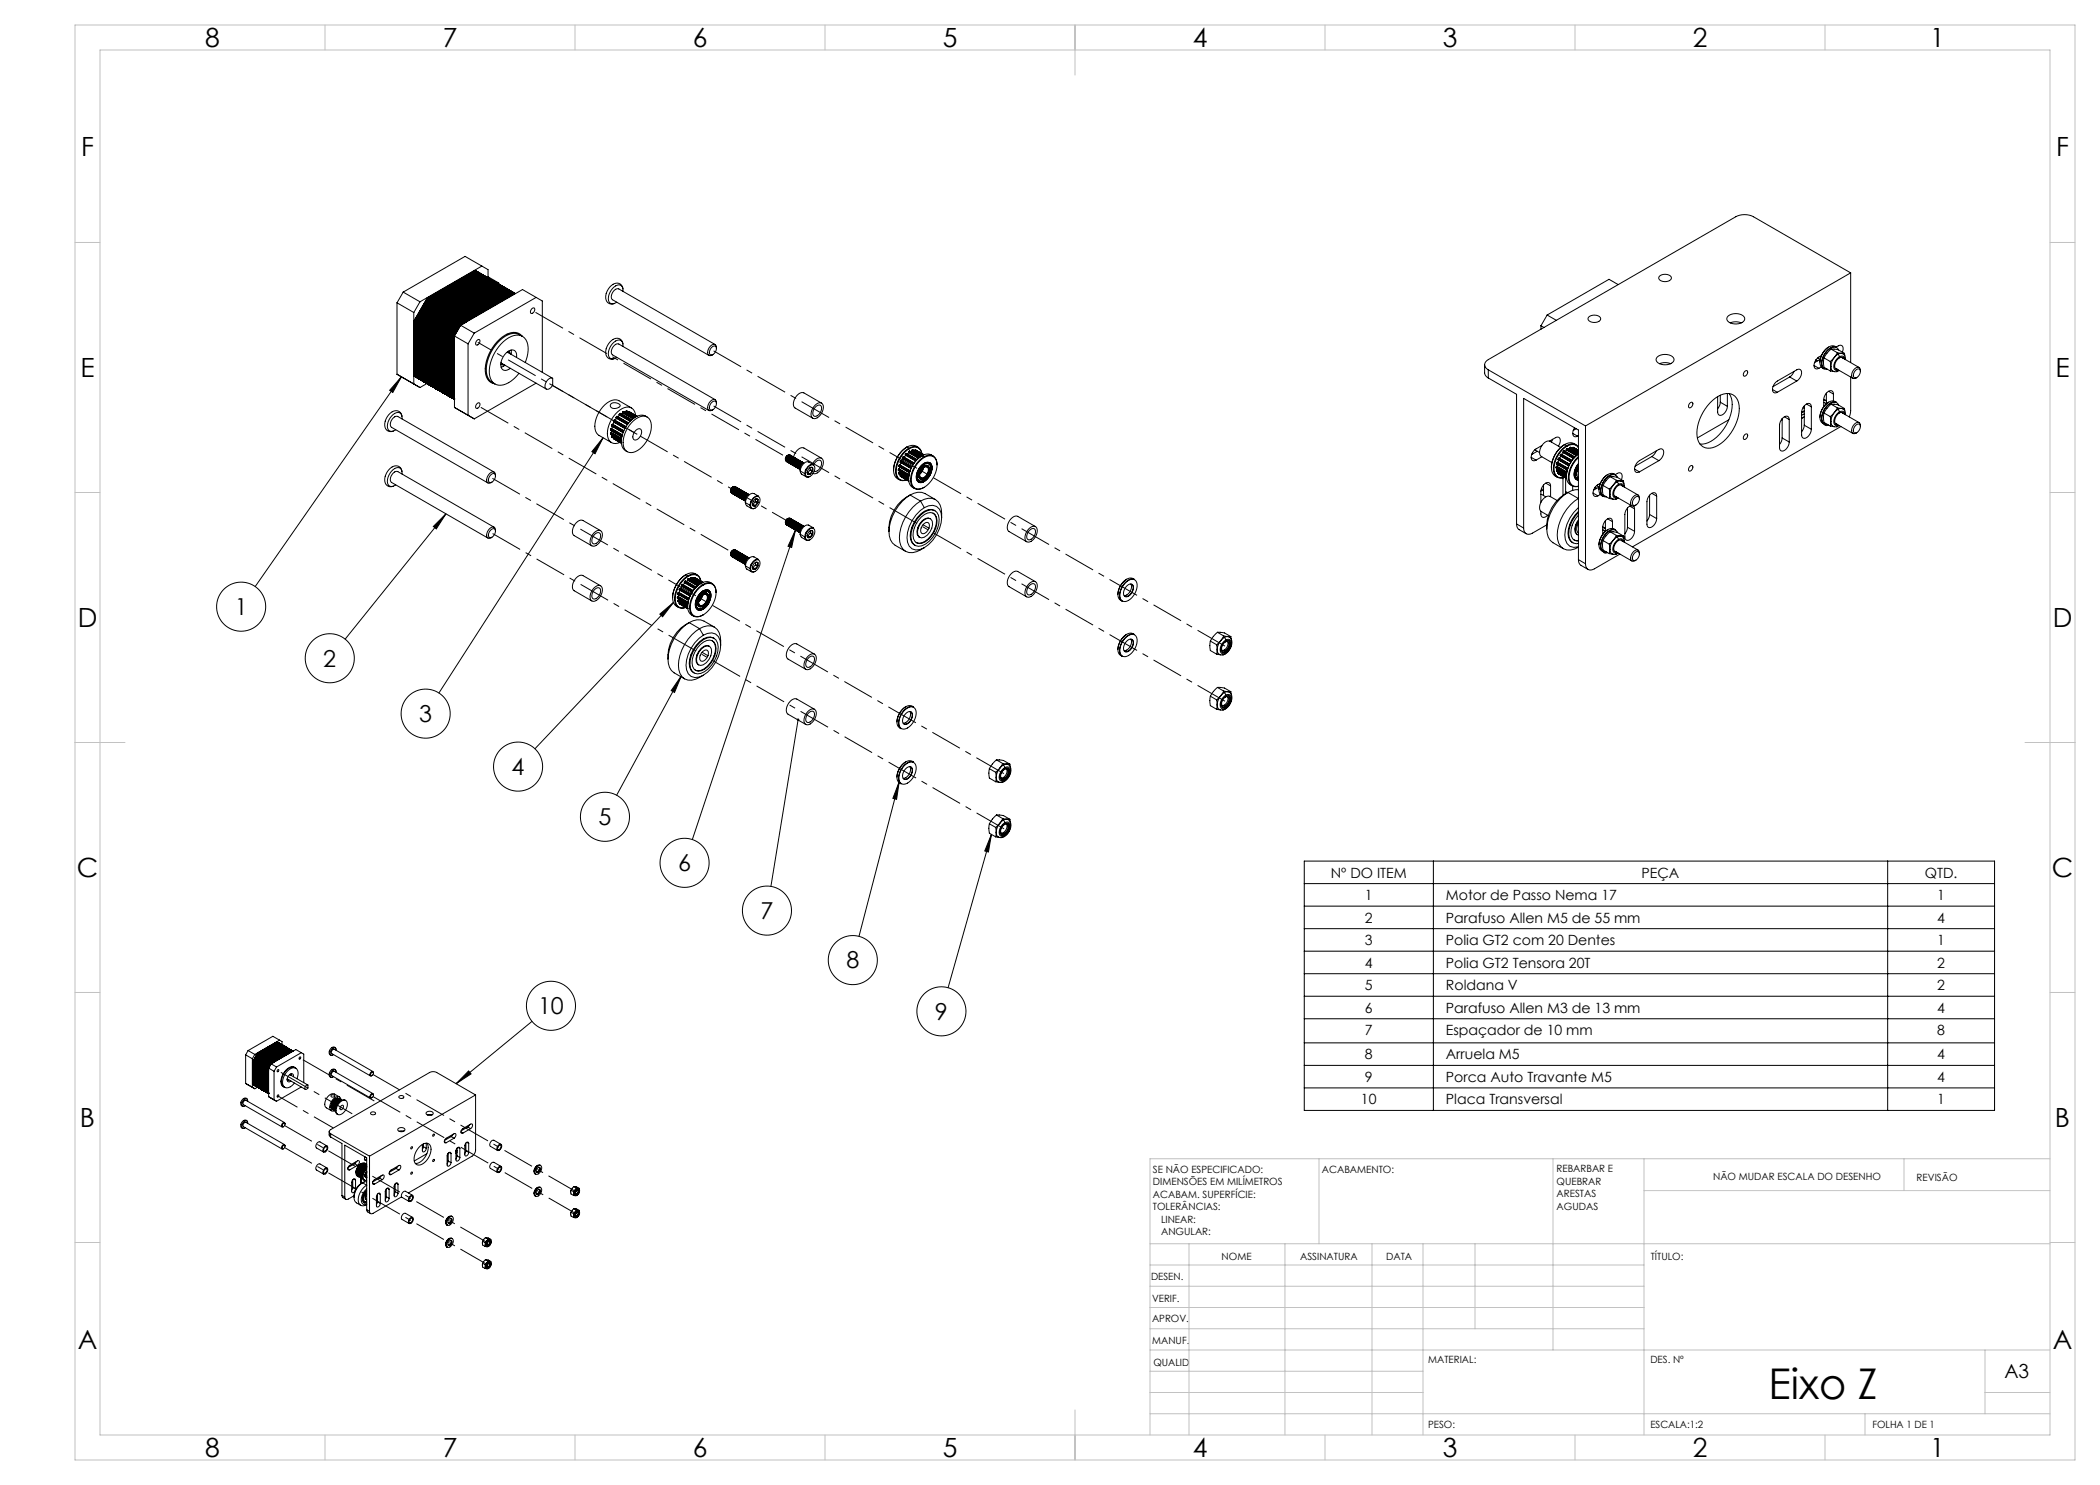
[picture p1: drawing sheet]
<svg xmlns="http://www.w3.org/2000/svg" width="420mm" height="297mm" viewBox="0 0 420 297" stroke-linecap="round" stroke-linejoin="round" font-family="sans-serif">
<defs><g id="words">
<text font-size="8.5" x="353.7" y="279.7">Eixo Z</text>
<g font-size="5.3">
<text x="41" y="9.5">8</text>
<text x="88.5" y="9.5">7</text>
<text x="138.5" y="9.5">6</text>
<text x="188.5" y="9.5">5</text>
<text x="238.5" y="9.5">4</text>
<text x="288.5" y="9.5">3</text>
<text x="338.5" y="9.5">2</text>
<text x="386" y="9.5">1</text>
<text x="16.2" y="31.3">F</text>
<text x="411.2" y="31.3">F</text>
<text x="16.1" y="75.5">E</text>
<text x="411.1" y="75.5">E</text>
<text x="15.5" y="125.5">D</text>
<text x="410.5" y="125.5">D</text>
<text x="15.4" y="175.5">C</text>
<text x="410.4" y="175.5">C</text>
<text x="16" y="225.5">B</text>
<text x="411" y="225.5">B</text>
<text x="15.5" y="269.8">A</text>
<text x="410.5" y="269.8">A</text>
<text x="41" y="291.5">8</text>
<text x="88.5" y="291.5">7</text>
<text x="138.5" y="291.5">6</text>
<text x="188.5" y="291.5">5</text>
<text x="238.5" y="291.5">4</text>
<text x="288.5" y="291.5">3</text>
<text x="338.5" y="291.5">2</text>
<text x="386" y="291.5">1</text>
</g>
<g font-size="4.7">
<text x="46.9" y="123">1</text>
<text x="64.7" y="133.3">2</text>
<text x="83.8" y="144.4">3</text>
<text x="102.3" y="155">4</text>
<text x="119.7" y="165">5</text>
<text x="135.6" y="174.2">6</text>
<text x="152.1" y="183.8">7</text>
<text x="169.3" y="193.7">8</text>
<text x="107.6" y="202.8">10</text>
<text x="187" y="203.9">9</text>
</g>
<text font-size="3.9" x="400.9" y="275.5">A3</text>
<g font-size="2.8">
<text x="266.2" y="175.5">Nº DO ITEM</text>
<text x="328.3" y="175.5">PEÇA</text>
<text x="384.9" y="175.5">QTD.</text>
<text x="273" y="180">1</text>
<text x="273" y="184.5">2</text>
<text x="289.2" y="180">Motor de Passo Nema 17</text>
<text x="289.2" y="184.5">Parafuso Allen M5 de 55 mm</text>
<text x="387.4" y="180">1</text>
<text x="387.4" y="184.5">4</text>
<text x="273" y="189">3</text>
<text x="289.2" y="189">Polia GT2 com 20 Dentes</text>
<text x="387.4" y="189">1</text>
<text x="273" y="193.6">4</text>
<text x="289.2" y="193.6">Polia GT2 Tensora 20T</text>
<text x="387.4" y="193.6">2</text>
<text x="273" y="198.1">5</text>
<text x="273" y="202.6">6</text>
<text x="289.2" y="198.1">Roldana V</text>
<text x="289.2" y="202.6">Parafuso Allen M3 de 13 mm</text>
<text x="387.4" y="198.1">2</text>
<text x="387.4" y="202.6">4</text>
<text x="273" y="207">7</text>
<text x="289.2" y="207">Espaçador de 10 mm</text>
<text x="387.4" y="207">8</text>
<text x="273" y="211.9">8</text>
<text x="289.2" y="211.9">Arruela M5</text>
<text x="387.4" y="211.9">4</text>
<text x="272.2" y="220.9">10</text>
<text x="273" y="216.4">9</text>
<text x="289.2" y="216.4">Porca Auto Travante M5</text>
<text x="289.2" y="220.9">Placa Transversal</text>
<text x="387.4" y="216.4">4</text>
<text x="387.4" y="220.9">1</text>
</g>
<g font-size="2">
<text x="230.6" y="234.6">SE NÃO ESPECIFICADO:</text>
<text x="230.6" y="237.1">DIMENSÕES EM MILÍMETROS</text>
<text x="230.6" y="239.6">ACABAM. SUPERFÍCIE:</text>
<text x="264.4" y="234.6">ACABAMENTO:</text>
<text x="311.3" y="234.5">REBARBAR E</text>
<text x="311.3" y="237">QUEBRAR</text>
<text x="311.3" y="239.5">ARESTAS</text>
<text x="342.6" y="236">NÃO MUDAR ESCALA DO DESENHO</text>
<text x="383.3" y="236.2">REVISÃO</text>
<text x="230.6" y="242.1">TOLERÂNCIAS:</text>
<text x="232.2" y="244.6">LINEAR:</text>
<text x="311.3" y="242">AGUDAS</text>
<text x="232.2" y="247.1">ANGULAR:</text>
<text x="244.3" y="252">NOME</text>
<text x="260" y="251.9">ASSINATURA</text>
<text x="277.2" y="251.9">DATA</text>
<text x="330.2" y="251.9">TÍTULO:</text>
<text x="230.2" y="256.1">DESEN.</text>
<text x="230.4" y="260.3">VERIF.</text>
<text x="230.4" y="264.4">APROV.</text>
<text x="230.5" y="268.8">MANUF.</text>
<text x="230.7" y="273.1">QUALID</text>
<text x="285.7" y="272.5">MATERIAL:</text>
<text x="330.1" y="272.5">DES. Nº</text>
<text x="285.6" y="285.5">PESO:</text>
<text x="330.1" y="285.6">ESCALA:1:2</text>
<text x="374.5" y="285.6">FOLHA 1 DE 1</text>
</g>
</g></defs>
<g fill="none" stroke="#000" stroke-width=".2">
<path d="M80.6 58.4l3.4 2M80.6 58.4l-1.2 2.2M85.4 59.6h.1M85.4 59.6l-2.6 4.5M85.6 59.6l-2.8 4.6M85.6 59.6l-2.7 4.6M85.6 59.7h.1M85.7 59.7l-2.7 4.6M85.8 59.7l-.1 .1M85.8 59.7l-2.6 4.7M85.8 59.7v.1M85.8 59.8l-2.6 4.6"/>
<path d="M85.9 59.9l-2.6 4.5M85.9 59.8l.1 .1M85.9 59.8l-2.6 4.7M86 59.9l-2.7 4.6M86 59.9h.1M86 59.9l-2.6 4.6M86 59.9l-2.5 4.6M86 59.9l.1 .1M86.1 60l-2.6 4.5M86.2 60l-2.6 4.6M86.2 60h.1M95.1 54.1l-9.5 5.5"/>
<path d="M95.2 54.2l-.2-.1-9.6 5.5M95.2 54.2h.1M95.2 54.2l-9.6 5.5M95.2 54.2l.3 .1M95.2 54.2l-9.5 5.5M95.3 54.2l-9.5 5.5M95.4 54.3l-9.6 5.5M95.5 54.3v.1M95.5 54.3l-9.6 5.5M95.5 54.4h.2M95.5 54.4l-9.5 5.5M95.6 54.4l-9.6 5.5"/>
<path d="M95.7 54.4v.1M95.7 54.4l-9.6 5.6M95.7 54.5l.2 .1M95.7 54.5l-9.5 5.5M95.8 54.5l-9.5 5.5M95.9 54.6l-9.6 5.5M95.9 54.6h.1M95.9 54.6l-9.5 5.5M96 54.6l.2 .1M96 54.6l-9.6 5.6M96.1 54.7l-9.6 5.5M96.2 54.7v.1"/>
<path d="M96.2 54.7l-9.6 5.5M96.2 54.8l.2 .1M96.2 54.8l-9.5 5.5M96.3 54.8l-9.5 5.5M96.4 54.8l-9.6 5.6M96.4 53.2l-12.4 7.2M96.4 54.9l-9.5 5.5M96.4 54.9h.1M96.5 54.9l.2 .1M96.5 54.9l-9.5 5.5M96.6 55l-9.6 5.5M96.7 55v.1"/>
<path d="M96.7 55l-9.6 5.5M96.7 55.1l.2 .1M96.7 55.1l-9.5 5.5M96.8 55.1l-9.6 5.5M96.9 55.1l-9.6 5.5M96.9 55.2h.1M96.9 55.2l-9.5 5.5M97 55.2l.1 .1M97 55.2l-9.5 5.5M97.1 55.3l-9.6 5.5M97.1 55.3h.1M97.1 55.3l-9.5 5.5"/>
<path d="M97.2 55.3l.2 .2M97.2 55.3l-9.5 5.5M97.3 55.4l-9.6 5.5M97.4 55.4l-9.6 5.5M97.4 55.5h.1M97.4 55.5l-9.5 5.5M97.5 55.5l.1 .1M97.5 55.5l-9.5 5.5M97.6 55.5l-9.6 5.6M97.6 55.6v-1.7l-4.6-2.6-12.4 7.1M97.6 55.4l2.1 1.2M97.6 55.6h.1"/>
<path d="M97.6 55.6l-9.5 5.5M97.7 55.6l.2 .1M97.7 55.6l-9.5 5.5M97.8 55.7l-9.6 5.5M97.9 55.7h.1M97.9 55.7l-9.6 5.5M97.9 55.7l.2 .2M97.9 55.7l-9.5 5.6M98 55.8l-9.5 5.5M98.1 55.8l-9.6 5.5M98.1 55.9h.1M98.1 55.9l-9.5 5.5"/>
<path d="M98.2 55.9l.2 .1M98.2 55.9l-9.5 5.5M98.3 56l-9.6 5.5M98.4 56h.1M98.4 56l-9.6 5.5M98.4 56l.2 .2M98.4 56l-9.5 5.5M98.5 56.1l-9.6 5.5M98.6 56.1l-9.6 5.5M98.6 56.2l-9.5 5.5M98.6 56.2h.1M98.7 56.2l.1 .1"/>
<path d="M98.7 56.2l-9.5 5.5M98.8 56.2l-9.6 5.5M98.8 56.3h.1M98.8 56.3l-9.5 5.5M98.9 56.3l.2 .1M98.9 56.3l-9.5 5.5M99 56.4l-9.6 5.5M99.1 56.4l-9.6 5.5M99.1 56.4l.1 .1M99.1 56.4l-9.6 5.6M99.2 56.5l.1 .1M99.2 56.5l-9.5 5.5"/>
<path d="M99.3 56.5l-9.6 5.5M99.3 56.6h.1M99.3 56.6l-9.5 5.5M99.4 56.6l.2 .1M99.4 56.6l-9.5 5.5M99.5 56.6l-9.6 5.6M99.6 56.7l.2 .1M99.6 56.7l-9.5 5.5M99.7 56.8l-9.6 5.5M99.7 56.6l-9.7 5.6M99.7 56.6l.1 .2-9.6 5.5M99.8 56.8l.1 .1"/>
<path d="M99.8 56.8l-9.6 5.6M99.9 56.9l.4 .2M99.9 56.9l-9.5 5.5M100 56.9l-9.6 5.5M100 57l-9.5 5.5M100.1 57l-9.6 5.5M100.2 57.1l-9.6 5.5M100.3 57.1l-9.6 5.5M100.3 57.1l.1 .1M100.3 57.1l-9.5 5.5M100.4 57.2l.1 .1M100.4 57.2l-9.5 5.5"/>
<path d="M100.5 57.2l-9.6 5.5M100.5 57.3h.1M100.5 57.3l-9.5 5.5M100.6 57.3l.2 .1M100.6 57.3l-9.5 5.5M100.7 57.3l-9.6 5.6M100.8 57.4l-9.6 5.5M100.8 57.4l.1 .1M100.8 57.4l-9.5 5.5M100.9 57.5h.1M100.9 57.5l-9.5 5.5M101 57.5l-9.6 5.5"/>
<path d="M101 57.5l.1 .1M101 57.5l-9.5 5.6M101.1 57.6l.2 .1M101.1 57.6l-9.5 5.5M101.2 57.6l-9.6 5.5M101.3 57.7l-9.6 5.5M101.3 57.7h.1M101.3 57.7l-9.5 5.5M101.4 57.7l.1 .1M101.4 57.7l-9.6 5.6M101.5 57.8l-9.6 5.5M101.5 57.8l.1 .1"/>
<path d="M101.5 57.8l-9.5 5.5M101.6 57.9l.2 .1M101.6 57.9l-9.5 5.5M101.7 57.9l-9.6 5.5M101.7 58l-9.5 5.5M101.8 58h.1M101.8 58l-9.5 5.5M101.9 58l.1 .1M101.9 58l-9.6 5.5M102 58.1l-9.6 5.5M102 58.1l.1 .1M102 58.1l-9.5 5.5"/>
<path d="M102.1 58.2l.2 .1M102.1 58.2l-9.5 5.5M102.2 58.2l-9.6 5.5M102.2 58.2l-9.5 5.5M102.3 58.3h.1M102.3 58.3l-9.5 5.5M102.4 58.3l.1 .1M102.4 58.3l-9.6 5.5M102.5 58.4l-9.6 5.5M102.5 58.4h.1M102.5 58.4l-9.5 5.5M102.6 58.4l.2 .2"/>
<path d="M102.6 58.4l-9.6 5.6M102.7 58.5l-9.6 5.5M102.7 58.5l-9.5 5.5M102.8 58.6h.1M102.8 58.6l-9.6 5.5M102.9 58.6l-9.6 5.5M102.9 58.6l.1 .1M102.9 58.6l-9.5 5.6M103 58.7l-9.5 5.5M103 58.7h.1M107.2 59.5l-12.3 7.1M121.2 58.7a1.35 1.35 0 0 0 .2 1.6 1.35 1.35 0 0 0 1.5 .4"/>
<path d="M124.6 57.8a1.28 1.28 0 0 0-.9-1.2 1.28 1.28 0 0 0-1.4 .5l-.6 .7-.5 .9M124.6 58.3a1 1 0 0 0-.5-1.3 1 1 0 0 0-1.3 .4 2.82 2.82 0 0 0-1 3 .98 .98 0 0 0 1.5 0M323.6 56.9l-1.8-1-12.4 7.1M331.9 55.2a1.63 1.63 0 0 1 2.4 .3 1.45 1.45 0 0 1-2.3 .5 .5 .5 0 0 1-.1-.8zM370.1 54.6l-19.4-11.3a3.9 3.9 0 0 0-3.5 0l-49.5 28.6a1.08 1.08 0 0 0-.8 1 1.08 1.08 0 0 0 .8 1.1M370.1 54.6l-53 30.6M370.1 54.6v17.9M79.4 60.6l3.4 1.9M79.4 60.6v14.3l4.6 2.6 1.4-.8M80.3 75.4l-29.3 41.9M80.3 75.4l-1.7 3.1-.7-.4zM82.8 62.5v14.3"/>
<path d="M82.8 64.1v11.1l8.1 4.7M82.8 64.1l.1 .1M82.9 64.2v11M83 64.2v11.1M83 64.3v11M83.1 64.3v11.1M83.2 64.4v11M83.3 64.4v11.1v-11M83.3 64.4h.1M83.4 64.5h.1M83.4 64.5v11M83.5 64.5v11.1"/>
<path d="M83.5 64.5l.1 11.1v-11M83.5 64.5h.1M83.7 64.7v-.1v11.1M83.7 64.7v11M83.8 64.7l.1 .1M83.8 64.7v11.1M83.9 64.8v11M84 64.8h.1M84 64.8v11.1v-11M84 60.4l-1.2 2.1M84.1 64.9l.1 .1M84.1 64.9v11"/>
<path d="M84.2 65v11M84.2 64.9l.1 11.2zM84.4 65l.1 .1M84.4 65v11.1M84.5 65.1v11M84.5 65.1h.1M84.5 65.1v11.1M84.6 65.2v11M84.7 65.2v11.1M84.7 65.3v11M84.8 65.3h.1M84.8 65.3v11"/>
<path d="M84.9 65.4v11M85 65.4h.1M85 65.4v11.1v-11.1M85.2 65.5l-.1-.1v11.1M85.2 65.5v11M85.2 65.5l.1 11.1zM85.4 65.6v.1M85.4 65.6v11.1M85.4 65.7v11M85.5 65.7l.1 .1M85.5 65.7v11.1M85.6 76.8h.1"/>
<path d="M85.6 65.8v11M85.7 65.8v11M85.7 76.9h.1M85.7 65.9v11M85.8 65.8v11.1M85.8 65.8v.1M85.8 76.9h.1M85.9 65.9v11.1M85.9 66h.1M85.9 65.9h.1M85.9 65.9v11.1l.2 .1M86 77h.1"/>
<path d="M86 66v11M86.1 66l.1 .1M86.1 66v11.1M86.1 77.1h.1M86.2 66.1v11M86.3 77.2h.1M86.3 60l-2.7 4.6M86.3 60.1h.1M86.3 66.2l-.1-.1v11.1l.2 .1M86.3 66.2v11M86.4 77.3h.1M86.4 60.1l-2.7 4.6"/>
<path d="M86.4 60.2h.1M86.4 60.2l-2.6 4.5M86.4 66.3v-.1v11M86.4 66.3v11M86.5 66.3h.1M86.5 66.3v11M86.5 77.3h.1M86.5 60.2l-2.7 4.5M86.5 60.2l-2.6 4.6M86.6 66.3v11.1M86.6 60.3l-2.6 4.5M86.6 60.2l.1 .1"/>
<path d="M86.6 60.2l-2.6 4.7M86.6 66.3h.1M86.7 77.4h.1M86.7 60.3l-2.7 4.6M86.7 66.4v11M86.8 60.3l-.1 .1M86.8 60.3v.1M86.8 60.3l-2.7 4.6M86.8 66.5h.1M86.8 66.4v11.1M86.8 77.5h.1M86.8 60.4l-2.6 4.6"/>
<path d="M86.9 66.5v11M86.9 66.5h.1M86.9 66.5v11.1l.2 .1M87 77.6h.1M87 60.4l-2.8 4.6M87 60.4l-2.7 4.6M87 60.5h.1M87 60.5l-2.6 4.5M87 66.6v11M87 60.5l-2.6 4.6M87.1 66.6h.1M87.1 66.6v11"/>
<path d="M87.1 77.7h.1M87.1 60.5l-2.6 4.6M87.1 60.6h.1M87.1 66.7v11M87.2 60.6l-2.6 4.6M87.2 60.6h.1M87.2 60.6h-.1M87.2 77.8h.1M87.3 60.7h.1M87.3 66.7h-.1v11l.2 .1M87.3 66.7v11.1M87.3 60.6l.1 .1"/>
<path d="M87.3 60.6l-2.6 4.7M87.3 60.6v.1M87.4 66.8v11M87.4 77.8h.1M87.4 60.7l-2.7 4.6M87.4 66.8v11.1M87.4 60.8l-2.6 4.5M87.5 60.7l-2.6 4.7M87.5 60.7v.1M87.5 66.8l.1 .1M87.5 66.8v11.1M87.5 77.9h.1"/>
<path d="M87.5 60.8l-2.6 4.6M87.6 60.8h.1M87.6 60.8l-2.6 4.6M87.6 66.9v11M87.6 66.9h.1M87.6 66.9v11.1M87.7 78h.1M87.7 60.8l-2.7 4.6M87.7 67v11M87.7 78l.1 .1M87.8 78.1h.1M87.8 60.9l-2.7 4.6"/>
<path d="M87.8 60.9l-2.6 4.6M87.8 61h.1M87.9 67.1l-.1-.1v11.1M87.9 67.1v11M87.9 61h.1M87.9 61l-2.7 4.6M87.9 61h-.1M87.9 67.1l.1 11.1zM88 78.2h.1M88 61l-2.7 4.6M88 61.1h.1M88 61.1l-2.6 4.5"/>
<path d="M88.1 67.2h.1M88.1 67.2v11M88.1 78.2h.1M88.1 61.1l-2.7 4.6M88.1 61.2h.1M88.1 61.2l-2.6 4.5M88.1 67.2v11.1M88.2 61.1v.1M88.2 61.1l-2.7 4.6M88.2 67.2h.1M88.2 67.2l.1 11.1v-11M88.2 78.3h.1"/>
<path d="M88.2 61.2l-2.6 4.6M88.3 61.2l.1 .1M88.3 61.2l-2.6 4.7M88.3 61.2v.1M88.3 67.4h.1M88.4 67.3l-.1 11.1M88.4 78.4h.1M88.4 61.3l-2.7 4.6M88.4 67.4v11M88.5 61.3l-2.6 4.6M88.5 61.3h.1M88.5 61.3h-.1"/>
<path d="M88.5 67.4h.1M88.5 67.4v11.1M88.5 78.5h.1M88.6 61.4h.1M88.6 61.4l-2.7 4.5M88.6 67.5v11M88.6 67.5h.1M88.6 67.5l.1 .1M88.6 78.5l.2 .2M88.7 78.6h.1M88.7 61.4l-2.8 4.6M88.7 61.4l-2.7 4.6"/>
<path d="M88.7 61.5h.1M88.7 61.5l-2.6 4.5M88.7 67.6v11M88.8 67.6h.1M88.8 67.6v11M88.8 78.7h.1M88.8 61.5l-2.7 4.6M88.8 61.5l-2.6 4.6M88.8 67.6v11.1M88.9 61.5v.1M88.9 61.5l-2.7 4.6M88.9 78.7h.1"/>
<path d="M88.9 61.6l-2.6 4.6M89 61.6v.1M89 67.7l-.1-.1v11.1l.2 .1M89 67.7v11.1M89 61.6l.1 .1M89 61.6l-2.6 4.6M89.1 67.7v.1M89.1 67.7v11.1M89.1 78.8h.1M89.1 61.7l-2.7 4.6M89.1 61.7h.1M89.1 61.7l-2.6 4.6"/>
<path d="M89.1 67.8v11M89.2 61.7h-.1M89.2 61.7h.1M89.2 61.7l-2.7 4.6M89.2 67.8h.1M89.2 67.8v11.1M89.2 78.9h.1M89.2 61.7l-2.6 4.6M89.3 61.8h.1M89.3 67.9v11M89.3 61.8l-2.6 4.6M89.3 67.9h.1"/>
<path d="M89.3 67.9v11.1M89.4 79h.1M89.4 61.8l-2.7 4.6M89.4 61.9h.1M89.4 68v11M89.4 61.9l-2.6 4.6M89.5 68v.1M89.5 68v11M89.5 79.1h.1M89.5 61.9l-2.6 4.6M89.5 62h.1M89.5 62l-2.6 4.5"/>
<path d="M89.5 68.1v11M89.6 68v.1M89.6 68v11.1l.2 .1M89.7 79.1h.1M89.7 62l-2.7 4.6M89.7 62.1h.1M89.7 62.1l-2.6 4.5M89.7 68.1v11.1M89.7 62l-2.6 4.7M89.7 62l.1 .1M89.8 68.1v.1M89.8 68.1v11.1"/>
<path d="M89.8 79.2h.1M89.8 62.1l-2.7 4.6M89.8 68.2v11M89.9 62.1v.1M89.9 62.1l-.1 .1M89.9 62.1l-2.7 4.6M89.9 79.3h.1M89.9 62.2l-2.6 4.5M90 68.3l-.1-.1v11.1l.2 .1M90 68.3v11M90.1 79.4h.1M90.1 62.2l-2.7 4.6"/>
<path d="M90.1 62.3h.1M90.1 62.3l-2.6 4.5M90.1 68.4l-.1-.1v11.1M90.1 68.4v11M90.1 62.3l-2.6 4.6M90.2 68.4v11M90.2 68.4l.1 .1M90.2 79.5h.1M90.2 62.3l-2.6 4.6M90.2 62.4l-2.6 4.5M90.2 62.4h.1M90.3 68.5v11"/>
<path d="M90.3 68.5l.6-1-.5 1M90.3 68.5h.1M90.4 79.5h.1M90.4 62.4l-2.7 4.6M90.4 68.5l-.1 11M90.4 62.4v.1M90.4 62.4l.1 .1M90.4 62.4l-2.6 4.6M90.5 68.5v11.1M90.5 79.6h.1M90.5 62.5l-2.6 4.6M90.5 62.5l.1 .1"/>
<path d="M90.5 68.6v11.1M90.6 68.6v11.1l.2 .1M90.6 68.6h.1M90.6 79.7h.1M90.6 62.6l-2.7 4.5M90.6 62.6l-2.6 4.6M90.7 62.6h.1M90.7 62.6l-2.6 4.6M90.7 68.7v11M90.7 68.7l.1 .1M90.7 68.7v11.1M90.8 79.8h.1"/>
<path d="M90.8 62.6l-2.7 4.6M90.8 68.8v11M90.8 62.7l-2.6 4.5M90.9 62.7l-2.6 4.6M90.9 62.7h.1M90.9 68.7l-.1 .1M90.9 67.8l-.4 .8M90.9 68.2l-.2 .5M90.9 68.5l-.2 .2M90.9 68.3l-.2 .4M90.9 68l-.4 .6M90.9 68.1l-.3 .5"/>
<path d="M90.9 67.7l-.5 .8M90.9 67.4l-.6 1.1M91 62.8h.1M91 62.8l-2.7 4.6M91.1 62.8l-2.7 4.6M91.2 62.9l-2.6 4.6M91.2 63h.1M91.2 63l-2.6 4.5M91.3 62.9l.1 .1M91.3 62.9l-2.7 4.6M91.3 62.9l-.1 .1M91.4 63l-2.7 4.6"/>
<path d="M91.4 63h.1M91.4 63l-2.6 4.6M91.5 63.1l-2.7 4.5M91.6 63.1h-.1M91.6 63.1h.1M91.6 63.1l-2.7 4.6M91.6 63.1l-2.6 4.6M91.7 63.2l-2.6 4.5M91.7 63.2h.1M91.7 63.2l-2.6 4.6M91.8 63.2l-2.7 4.6M91.8 63.3h.1"/>
<path d="M91.8 63.3l-2.6 4.5M91.8 63.3l-2.5 4.6M91.9 63.3l-2.6 4.6M92 63.3l.1 .1M92 63.3l-2.6 4.7M92 63.3v.1M92.1 63.4l-2.7 4.6M92.1 63.4v.1M92.1 63.4l.1 .1M92.1 63.4l-2.6 4.6M92.1 63.4h.1M92.2 63.5l-2.7 4.6"/>
<path d="M92.2 63.5h.1M92.2 63.5l-2.6 4.5M92.3 63.5h.1M92.3 63.5l-2.6 4.6M92.3 63.5h-.1M92.4 63.6l-2.6 4.5M92.4 63.6h.1M92.4 63.6l-2.6 4.6M92.5 63.6l-2.7 4.6M92.6 63.7h-.1M92.6 63.7h.1M92.6 63.7l-2.7 4.6"/>
<path d="M92.6 63.7l-2.6 4.6M92.7 63.7v.1M92.7 63.7l.1 .1M92.7 63.7l-2.7 4.6M92.8 63.8l-2.7 4.6M92.8 63.9h.1M92.8 63.9l-2.6 4.5M92.8 63.8l-2.6 4.6M92.8 63.8l.1 .1M92.8 63.8v.1M92.9 63.9l-.6 1.1M92.9 63.9l-.5 1"/>
<path d="M92.9 63.9h.1M93 63.9v.1M93 63.9l-.6 1M93 63.9h-.1M93 64l-.4 .8M93.1 64h.1M93.1 64l-.4 .8M93.2 64l-.4 .6M93.3 64.1l-.2 .4M93.3 64.1l-.4 .5M93.4 64.2h.1M93.4 64.2l-.2 .2"/>
<path d="M93.5 64.2l-.1 .1M93.5 64.2l-.2 .2M93.6 68.8l-2.7-1.6v14.3l4 2.3M93.6 68.8v14.3l1.3 .7M94.9 66.6l-2.8-1.5 12.4-7.2 4 2.3v14.3M94.9 66.6l-1.3 2.2M95.4 68.1l.3-.2a.58 .58 0 0 1 .2 .7 .58 .58 0 0 1-.8 .3v-.4zM100.2 72.9h.1M100.2 72.8l.3 .2 .3-.1M100.2 72.5l.2 .2 8.9 5.1M101 73l-.8 .4M101.3 70.5h.4l8.8 5.1"/>
<path d="M101.8 70.3h-.2l.3 .1 .2 .4M102.2 70v.9M103.3 71.5a1.06 1.06 0 0 0-.4-1.3 1.06 1.06 0 0 0-1.3 .1 3.1 3.1 0 0 0-1.3 3.4 1.1 1.1 0 0 0 1.8 0M104.4 67.2a2.76 2.76 0 0 0-3.9 .2 8 8 0 0 0-3.2 7.9 2.07 2.07 0 0 0 1.6 1.5M104.5 67.3a3.3 3.3 0 0 0-4.4 .7 7.8 7.8 0 0 0-2.6 7.3l.5 .8 1 .7M105 72.5a5 5 0 0 0-.1-4.9 2.74 2.74 0 0 0-3.7 .3 8.3 8.3 0 0 0-3.3 7.2 2.17 2.17 0 0 0 3.3 1.7l1.6-1 1-1.1M106.3 61.8l.4-.2a.58 .58 0 0 1 .1 .7 .58 .58 0 0 1-.7 .3v-.4zM107.2 76.6l-12.3 7.2M109.6 76a.79 .79 0 0 1 .9-.3v1.3l-.2 .3a.68 .68 0 0 1-.7 .6 .68 .68 0 0 1-.6-.7l.1-.6zM124.6 68.8a1.28 1.28 0 0 0-.9-1.1 1.28 1.28 0 0 0-1.4 .4 2.6 2.6 0 0 0-.8 3.4 1.19 1.19 0 0 0 1.4 .2M124.6 69.3a1 1 0 0 0-.5-1.3 1 1 0 0 0-1.3 .4 2.82 2.82 0 0 0-1 3 .98 .98 0 0 0 1.5 .1M142.4 69.4a.51 .51 0 0 1 .8-.1 1.29 1.29 0 0 1-1 1.7 .86 .86 0 0 1 0-1.4z"/>
<path d="M143 68.9l-19.2-11.1a1.44 1.44 0 0 0-1.3 2.2l19.3 11.1M143 79.9l-19.2-11.1a1.44 1.44 0 0 0-1.3 2.2l19.3 11.1M143.3 69.7a.65 .65 0 0 0-.4-.8 .65 .65 0 0 0-.8 .3l-.4 .6a.71 .71 0 0 0-.2 .9 .71 .71 0 0 0 .8 .4l.3-.2M296.9 72.9v1.7a1.25 1.25 0 0 0 .8 1M297.7 75.6l5.6 3.3v25.9M297.7 74v1.6M297.7 74l19.4 11.2M308.2 65.1l.6 .4M308.2 65.1v.7M309.4 63l1.9 1.1M309.4 63l-1.2 2.1M317.7 63.4a1.63 1.63 0 0 1 2.4 .3 1.45 1.45 0 0 1-2.3 .5 .5 .5 0 0 1-.1-.8z"/>
<path d="M331.5 71.4a2.37 2.37 0 0 1 3.3 .3 1.15 1.15 0 0 1-1.3 1.2 1.78 1.78 0 0 1-2.3-1zM334.1 72.7l-1-.2-1.2 .2M343.5 79.3v3.1a.62 .62 0 0 0 .4 .7 .62 .62 0 0 0 .7-.2l.7-.9 .2-.7M344.1 79v1.4M345.5 78.7v2.6M345.6 63.2a2.37 2.37 0 0 1 3.3 .4 1.15 1.15 0 0 1-1.2 1.2 1.78 1.78 0 0 1-2.3-1.1zM345.8 78.7a5.7 5.7 0 0 1-.2 5.7 7.4 7.4 0 0 1-5 4.4h-.6M346 64.6l1.3-.2 1 .2M348.9 74.3l.4-.2a.58 .58 0 0 1 .1 .8 .58 .58 0 0 1-.7 .2v-.4zM354.5 77.9l1 .6M357.9 75.4l1.5 .8M357.9 75.4l-3.3 1.9"/>
<path d="M358.8 74.3l-.3 .6-.6 .5M359.4 76.2a1.7 1.7 0 0 0 .7-2.3l-.7 .1-3.9 2.2a1.7 1.7 0 0 0-.8 2.3h.8M359.4 76.2l-3.9 2.3M362.8 73.1l1 .6M363.2 72l.2 .1M363.2 71.9l.3 .3M363.6 71.6l.4 .3M364 71.9l-1.1 .6M364.3 73.4l-.5 .3M364.3 71.1a2.08 2.08 0 0 0-1.4 2.4 .58 .58 0 0 0 .9 .2M364.7 79.9l.5 .2M364.8 71.6l-.1 .9 .1 1 1.3 .7"/>
<path d="M364.8 71.6l1.3 .7M365.2 69.8a1.51 1.51 0 0 1 2.1-.3 2.05 2.05 0 0 0-2.4 1.2 2.31 2.31 0 0 0-.1 3.1 1.6 1.6 0 0 1-.6-2.3l.4-.9zM365.3 78.6v2.1M365.7 78.3l1 .5M365.7 69.4a3.8 3.8 0 0 0-1.7 3M366.1 72.3l.1 1M366.1 74.2l.8 .1M366.2 73.3a.99 .99 0 0 0 .5 1 .99 .99 0 0 0 1.2-.2M366.2 73.3l-.1 .9M366.2 69.8l-.8 .8-.6 1M366.2 69.8h.3a3.7 3.7 0 0 1 2.4 .9M366.2 69.8l1.3 .7"/>
<path d="M366.7 78.8a.62 .62 0 0 0-.4-.7 .62 .62 0 0 0-.7 .2l-.5 .6a3.4 3.4 0 0 0-.4 2.4M366.7 78.8v1.4M366.9 71.5a3.1 3.1 0 0 0-.7 1.8M366.9 71.5l-.8 .8M367.2 73.7l3.4 2M367.2 73.8h.2M367.2 69.4a.85 .85 0 0 1 1.3-.1l.1 .6-.1 .5M367.5 70.5l-.6 1M367.5 70.5l.8 .2M367.5 74.3h-.2M367.6 70.9l-.7 .6M367.6 70.9l.3 .5"/>
<path d="M367.7 70a1.13 1.13 0 0 0-2-.1 3.3 3.3 0 0 0-1.1 3.6l.5 .3 .4 .1M367.9 71.4a2.14 2.14 0 0 0-1 2.5 .65 .65 0 0 0 .8 .1M367.9 71.4a.66 .66 0 0 1 .7-.2 .66 .66 0 0 1 .4 .7M368.3 70.7a1.07 1.07 0 0 1 .8 1.2M368.3 70.7l-.7 .2M368.3 70.7h.6M368.4 71.5l3.4 2M368.5 71.5l.1 .2M368.7 71.7a.82 .82 0 0 0-1.3 .3l-.4 .7a.73 .73 0 0 0 .5 1.2M368.9 70.7l.1 .5M370.1 75.4v6.7l-.2 1.3M371.2 74a.51 .51 0 0 1 .8-.1 1.29 1.29 0 0 1-1 1.7 .86 .86 0 0 1 0-1.4z"/>
<path d="M372.1 74.3a.65 .65 0 0 0-.4-.9 .65 .65 0 0 0-.8 .4l-.4 .6a.71 .71 0 0 0-.2 .9 .71 .71 0 0 0 .8 .3l.3-.1M78.4 82.4a2.65 2.65 0 0 0-1 3.6 1.19 1.19 0 0 0 1.3 .2M78.4 93.4a2.65 2.65 0 0 0-1 3.7 1.19 1.19 0 0 0 1.3 .1M78.4 82.4a1.22 1.22 0 0 1 2 .9M78.4 93.4a1.22 1.22 0 0 1 2 .9M80.4 83.8a1 1 0 0 0-.5-1.3 1 1 0 0 0-1.3 .4 2.82 2.82 0 0 0-1 3 .98 .98 0 0 0 1.5 0M80.4 94.8a1 1 0 0 0-.5-1.2 1 1 0 0 0-1.3 .3 2.82 2.82 0 0 0-1 3 .98 .98 0 0 0 1.5 .1M95.4 80.7l.3-.1a.58 .58 0 0 1 .2 .7 .58 .58 0 0 1-.8 .3v-.4zM98.2 94.9a.51 .51 0 0 1 .8 0 1.29 1.29 0 0 1-1 1.6 .86 .86 0 0 1 0-1.4zM98.8 94.4l-19.2-11.1a1.44 1.44 0 0 0-1.3 2.2l19.3 11.1M99.1 95.2a.65 .65 0 0 0-.4-.8 .65 .65 0 0 0-.8 .3l-.4 .7a.71 .71 0 0 0-.2 .8 .71 .71 0 0 0 .8 .4l.3-.2M120.6 87.5l-32.8 51.1"/>
<path d="M120.6 87.5l-1.6 3.2-.6-.4zM122.1 86v.1M122.1 86.6v.2M122.1 86l2.3 1.4M122.1 86.6l2.2 1.3M122.1 85.8v.2M122.1 86.8h.1M122.1 86.8l2.2 1.2M122.1 85.8l2.3 1.3M122.2 86.5l-.1 .1M122.2 86.5l2.1 1.3M122.2 85.7l-.1 .1"/>
<path d="M122.2 85.7l2.3 1.3M122.2 80.8a1.26 1.26 0 0 1 1.8 .4 1.35 1.35 0 0 1-1.9 .2l-.1-.2zM122.2 86.5h.1M122.2 86.5l2.1 1.1M122.3 85.7h-.1M122.3 85.7l2.2 1.2M122.3 85.1l2.3 1.4M122.3 87.3l.1 .1M122.3 87.3l2 1.1M122.3 87.2v.1M122.3 87.2l2 1.1M122.4 86.2l-.2 .3"/>
<path d="M122.4 84.9l-.1 .2M122.4 87.4h.1M122.4 87.4l1.9 1.1M122.4 84.9l2.3 1.4M122.4 87.1l-.1 .1M122.4 87.1l1.9 1.1M122.4 84.9h.1M122.4 84.9l2.4 1.3M122.4 87v.1M122.5 85.3l-.2 .4M122.5 84.9h-.1M122.5 84.9l2.3 1.2"/>
<path d="M122.7 84.3h.1M122.7 87.7v.1M122.7 87.7l1.6 .9M122.7 84.3l2.3 1.3M122.7 84.3a.28 .28 0 0 1 .1 .4 .28 .28 0 0 1-.3 .2M122.7 87.6v.1M122.7 84.3l2.3 1.4M122.7 87.6l1.6 1M122.7 87.6h.1M122.8 84.1l-.1 .2M122.8 84.1l2.4 1.3M122.9 84l-.1 .1"/>
<path d="M122.9 84l2.3 1.3M123.2 83.5v.1M123.2 83.5l2.3 1.4-2.3-1.3M123.2 83.5h.1M123.2 83.5l2.4 1.3M123.2 83.6a.28 .28 0 0 1 0 .4 .28 .28 0 0 1-.3 0M123.4 83.3l-.2 .2M123.4 83.3l2.3 1.3M123.8 82.9v.1M123.8 82.9l2.3 1.3M123.8 83l-.2 .3M123.8 83l2.2 1.3"/>
<path d="M123.9 82.8l-.1 .1M123.9 82.8l2.3 1.3M124 82.7l2.3 1.3M124 82.7l-.1 .1M124.3 88.3a1.96 1.96 0 0 0 1.1 2M124.5 82.6l-.2 .2M124.5 82.6l2.1 1.2M124.5 82.5v.1M124.5 82.5l2.2 1.2M124.6 82.4l-.1 .1M124.6 82.4l2.1 1.2M124.7 82.3l-.1 .1"/>
<path d="M124.7 82.3l2.2 1.2M124.8 82.3h.1M125.1 82.4l-.1 .1M125.1 82.4l1.9 1.1M125.2 82.3l-.1 .1M125.2 82.3l1.9 1.1M125.2 82.2h.2M125.2 82.2v.1M125.2 82.2l2 1.1M125.4 82.2h.1M125.4 82.2l1.9 1.1-1.6-.9M125.7 82.4h.1"/>
<path d="M125.8 82.3l.1 .1M125.8 82.3l-.1 .1M125.8 82.3l1.6 .9M126.3 81.6l-2.5-1.5a2.78 2.78 0 0 0-3.2 1.3 5 5 0 0 0-1.3 5.2l.5 .5 2.5 1.4M126.7 84.2l.4-.4a1.78 1.78 0 0 1 3.1 .7 5.8 5.8 0 0 1-3.5 6 1.66 1.66 0 0 1-2.1-2 6.3 6.3 0 0 1 2.1-4.3zM127.1 83.1a1.66 1.66 0 0 0-.9-1.6 1.66 1.66 0 0 0-1.8 .2 5.8 5.8 0 0 0-2.8 5.9 1.59 1.59 0 0 0 2.4 .9M127.1 86.1a.68 .68 0 0 1 1-.3 .68 .68 0 0 1 .1 1.1l-.3 .6a.67 .67 0 0 1-.7 .5 .67 .67 0 0 1-.6-.6l.1-.7zM129.4 83.4a2.32 2.32 0 0 0-3.1 .6 6.3 6.3 0 0 0-2 4.3M142.4 80.4a.51 .51 0 0 1 .8 0 1.29 1.29 0 0 1-1 1.6 .86 .86 0 0 1 0-1.3zM143.3 80.7a.65 .65 0 0 0-.4-.8 .65 .65 0 0 0-.8 .4l-.4 .6a.71 .71 0 0 0-.2 .8 .71 .71 0 0 0 .8 .4l.3-.2M146.4 98.7h.1M146.6 97.4l-.4 .3-.1 .5"/>
<path d="M146.6 98.5l.1 .2M146.7 97.3a.82 .82 0 0 0-.4 1.2M146.9 97.4h.1M146.9 97.5l.2 .1M147 97.3a.84 .84 0 0 0-.6 1.4M147.1 98.8l.2 .2M147.1 97.4a.78 .78 0 0 0-.8 .4 .78 .78 0 0 0 .1 .9h.2M147.2 97.4a.84 .84 0 0 0-.7 .5 .84 .84 0 0 0 .1 .9M147.3 98.9l.3 .3M147.3 97.5a.78 .78 0 0 0-.8 .4 .78 .78 0 0 0 .1 .9h.1M147.4 97.5a.84 .84 0 0 0-.8 .5 .84 .84 0 0 0 .1 .9M147.4 99.3h.1"/>
<path d="M147.4 97.8l.4 .2M147.5 97.6l-.1-.1a.82 .82 0 0 0-.7 .5 .82 .82 0 0 0 .1 .9M147.6 97.6a.84 .84 0 0 0-.8 .5 .84 .84 0 0 0 .1 .9M147.6 99.1l.2 .2M147.6 97.7a.76 .76 0 0 0-.7 .4 .76 .76 0 0 0 .1 .9M147.7 97.7a.84 .84 0 0 0-.7 .5 .84 .84 0 0 0 .1 .9M147.8 99.5h.1M147.8 99.2l.2 .2M147.8 97.8v-.1a.84 .84 0 0 0-.8 .5 .84 .84 0 0 0 .2 .9M147.9 97.8a.83 .83 0 0 0-.7 .5 .83 .83 0 0 0 .1 .9 .79 .79 0 0 1-.1-.9 .79 .79 0 0 1 .8-.4M147.9 98l.1 .1M148.1 97.9a.87 .87 0 0 0-.7 1.4"/>
<path d="M148.1 98.1l.1 .1M148.1 99.7h.1M148.2 98l-.1-.1a.87 .87 0 0 0-.6 1.4h.1M148.3 98a.84 .84 0 0 0-.8 .5 .84 .84 0 0 0 .1 .9M148.3 98.2v.1M148.3 99.6l.3 .1M148.4 98.1a.77 .77 0 0 0-.9 .4 .77 .77 0 0 0 .1 .9h.2M148.4 98.1a.87 .87 0 0 0-.6 1.4M148.5 99.9h.1M148.5 98.2a.77 .77 0 0 0-.8 .4 .77 .77 0 0 0 .1 .9h.2M148.6 98.2a.84 .84 0 0 0-.7 .5 .84 .84 0 0 0 .1 .9M148.7 98.5l.2 .1"/>
<path d="M148.7 98.3a.75 .75 0 0 0-.8 .4 .75 .75 0 0 0 .2 .9M148.8 98.3a.87 .87 0 0 0-.7 1.4M148.9 98.4a.76 .76 0 0 0-.8 .4 .76 .76 0 0 0 .2 .9M149 98.7l.2 .1M149 98.4a.84 .84 0 0 0-.7 1.4M149 98.6v.1M149.1 98.6l-.1-.2a.87 .87 0 0 0-.7 1.4h.2M149.2 98.5a.87 .87 0 0 0-.7 1.4M149.2 98.6a.79 .79 0 0 0-.8 .4 .79 .79 0 0 0 .1 .9h.2M149.3 98.6a.84 .84 0 0 0-.7 .5 .84 .84 0 0 0 .1 .9M149.4 98.8v.1M149.4 98.8v-.1a.87 .87 0 0 0-.7 1.3h.1"/>
<path d="M149.5 98.8a.86 .86 0 0 0-.7 1.3M149.5 98.9l.1 .1M149.6 98.8a.77 .77 0 0 0-.8 .4 .77 .77 0 0 0 .1 .9M149.7 98.8a.84 .84 0 0 0-.8 .5 .84 .84 0 0 0 .1 .9 .86 .86 0 0 1 .7-1.3h.1l-.6 .5-.1 .7M149.8 98.9l-.3 .1-.3 .4-.1 .8M150.7 98.7h.1M150.7 99.7l.7-.4h.3a1.55 1.55 0 0 1-1.3 2.4 1.35 1.35 0 0 1 .3-2zM151.5 99.9h.1M151.6 99.9v.6M151.6 99.9l-.5-.1v.5M157.3 92.3h.1M157.5 91.1l-.3 .3-.1 .5"/>
<path d="M157.5 92.2l.1 .1M157.7 91a.82 .82 0 0 0-.5 1.2M157.7 92.5v.1M157.8 91.1h.1M157.9 91.1l.2 .1M158 91a.84 .84 0 0 0-.7 1.3M158 92.7l.1 .1M158.1 92.5l.2 .2M158.1 91.1a.78 .78 0 0 0-.8 .4 .78 .78 0 0 0 .1 .8l.1 .1M158.2 91.1a.84 .84 0 0 0-.8 .5 .84 .84 0 0 0 .1 .9M158.2 92.5l.3 .4M158.3 91.2a.78 .78 0 0 0-.9 .4 .78 .78 0 0 0 .1 .8l.2 .1"/>
<path d="M158.3 91.2a.87 .87 0 0 0-.6 1.3M158.4 92.9v.1M158.4 91.4l.4 .2M158.4 91.3v-.1a.82 .82 0 0 0-.8 .5 .82 .82 0 0 0 .2 .9M158.5 91.3a.84 .84 0 0 0-.7 .5 .84 .84 0 0 0 .1 .9M158.6 92.8l.2 .2M158.6 91.4a.76 .76 0 0 0-.8 .4 .76 .76 0 0 0 .2 .9M158.7 91.4a.87 .87 0 0 0-.7 1.3M158.7 91.4a2.16 2.16 0 0 1 1.9-1.9l3.7 2.1M158.7 93.2h.1M158.8 92.9l.1 .2M158.8 91.5l-.1-.1a.84 .84 0 0 0-.7 .5 .84 .84 0 0 0 .1 .9"/>
<path d="M158.9 91.5a.82 .82 0 0 0-.8 .5 .82 .82 0 0 0 .2 .9 .79 .79 0 0 1-.1-.9 .79 .79 0 0 1 .8-.4M158.9 91.7h.1M159.1 91.8v.1M159.1 91.6a.86 .86 0 0 0-.7 1.3M159.1 93.4h.1M159.2 91.7l-.1-.1a.87 .87 0 0 0-.7 1.4h.2M159.2 91.7a.84 .84 0 0 0-.7 .5 .84 .84 0 0 0 .1 .9M159.3 91.9h.1M159.3 93.5h.1M159.3 93.2l.2 .2M159.3 91.8a.77 .77 0 0 0-.8 .4 .77 .77 0 0 0 .1 .9h.2M159.4 91.8a.87 .87 0 0 0-.7 1.4"/>
<path d="M159.5 93.6h.1M159.5 91.9a.77 .77 0 0 0-.8 .4 .77 .77 0 0 0 .1 .9h.1M159.6 91.9a.84 .84 0 0 0-.7 1.4M159.6 92.2l.2 .1M159.6 93h.1M159.7 92a.75 .75 0 0 0-.8 .4 .75 .75 0 0 0 .2 .9M159.8 92a.87 .87 0 0 0-.7 1.4M159.8 92.1a.76 .76 0 0 0-.7 .4 .76 .76 0 0 0 .1 .9M159.9 92.4l.3 .1M159.9 92.1a.87 .87 0 0 0-.6 1.4M160 92.3v.1M160 94.1l.1 .1"/>
<path d="M160 93.2h.1M160 94.2a1.69 1.69 0 0 1 1.8-1.8l.9 .5a1.69 1.69 0 0 0-1.7 1.8M160 94.2l.3 .6 1 .6M160 94.2l1 .5M160.1 92.2l-.1-.1a.87 .87 0 0 0-.7 1.4h.2M160.1 92.2a.87 .87 0 0 0-.6 1.4M160.2 92.3a.79 .79 0 0 0-.8 .4 .79 .79 0 0 0 .1 .9M160.3 94.8h.1M160.3 92.3a.84 .84 0 0 0-.7 .5 .84 .84 0 0 0 .1 .9M160.3 92.5l.1 .1M160.4 92.4l-.1-.1a.87 .87 0 0 0-.7 1.4h.2M160.5 92.4a.85 .85 0 0 0-.7 1.4"/>
<path d="M160.5 92.6v.1M160.6 92.5a.77 .77 0 0 0-.9 .4 .77 .77 0 0 0 .1 .9h.2M160.6 92.5h.1M160.6 92.5a.84 .84 0 0 0-.7 .5 .84 .84 0 0 0 .1 .9 .86 .86 0 0 1 .7-1.4v.1M160.7 92.6l-.6 .5-.1 .7M160.7 92.6l-.2 .1-.4 .4-.1 .7M161 94.7l.3 .7 .7-.1M161 94.7h.1M161.3 93.8l-.3 .4M161.4 94.4l.1 .4M161.5 94.6h.1M161.5 94.8h.5"/>
<path d="M161.5 94.6l.5 .2M161.6 94.6h-.1M161.6 94.6l.4 .2M161.7 92.4h.1M161.7 93.4l.7-.4h.3a1.55 1.55 0 0 1-1.3 2.3 1.35 1.35 0 0 1 .3-1.9zM161.8 93.7l.6-.2a.96 .96 0 0 1-.8 1.4 .83 .83 0 0 1 .2-1.2zM162 94.8h.1M162 94l-.4 .6M162 94l.5 .2M162.1 93.9l-.1 .1M162.1 93.9l.4 .3M162.4 93.5l.1 .1"/>
<path d="M162.5 92.8a1.6 1.6 0 0 1 1.9-1.1 2.13 2.13 0 0 1-1 2.9l-.6 .2-.2-.1M162.5 94.2l-.5 .6M162.5 94.2h.1M162.5 93.6v.6M162.5 93.6l-.5-.1 .1 .4M162.7 93l.4-.5a.68 .68 0 0 1 .9-.4 .68 .68 0 0 1 .3 1l-.4 .6a1.02 1.02 0 0 1-1.1 .5M163 81.1a.89 .89 0 0 1 .9-.6 .89 .89 0 0 1 .8 .7 2.42 2.42 0 0 1-1.9 2.5 1.02 1.02 0 0 1-.5-1.5zM163.1 81.4a.68 .68 0 0 1 .9-.4 .68 .68 0 0 1 .3 1l-.4 .7a.71 .71 0 0 1-.6 .6 .71 .71 0 0 1-.7-.6l.1-.6zM164.3 80.6l-3.5-2a1.8 1.8 0 0 0-2 1.5 1.29 1.29 0 0 0 .2 1.5l3.6 2.1M179.7 93.9v.2M179.7 94.1l2 1.2zM179.7 93.9l2.1 1.2"/>
<path d="M179.7 93.8v.1M179.7 93.8l2.1 1.2M179.7 93.3l2.2 1.2M179.7 94.6l.1 .2M179.7 94.6l2 1.2M179.8 94.5l-.1 .1M179.8 94.5l1.9 1.2M179.8 93.1l-.1 .2M179.8 94.8l1.9 1.1M179.8 93.1l2.1 1.2M179.8 94.8h.1M179.8 93.8h-.1"/>
<path d="M179.8 93.8l2 1.1M179.9 93l-.1 .1M179.9 93l2.1 1.2M179.9 94.4l-.1 .1M179.9 94.4l1.8 1.1M179.9 94.3v.1M180 93.4l-.2 .4M180 93h-.1M180 93l2 1.1M180 92.4l2.2 1.3M180 95.2h.1M180 95.2l1.8 1"/>
<path d="M180 92.4l2.2 1.2M180 95.1v.1M180 95.1l1.7 1M180.1 95.3h.1M180.1 95l-.1 .1M180.1 92.2l-.1 .2M180.1 92.5l-.1 .5M180.1 92.2l2.2 1.3M180.2 92.1l-.1 .1M180.2 92.1l2.1 1.3M180.5 91.6v.1M180.5 91.6l2.1 1.3"/>
<path d="M180.5 95.5h.1M180.5 91.6h.1M180.5 91.6l2.2 1.2M180.5 91.7a.31 .31 0 0 1-.3 .4M180.5 91.7l2.1 1.2M180.6 91.4l-.1 .2M180.6 91.4l2.2 1.2M181.1 90.9v.1M181.1 90.9l2.1 1.2M181.1 91l-.3 .4M181.1 91l2 1.2M181.1 90.8v.1"/>
<path d="M181.1 90.8l2.1 1.3M181.2 90.7l-.1 .1M181.2 90.7l2.2 1.2M181.4 89.4a5.3 5.3 0 0 0-2.5 5.7l.5 .6 .5 .3M181.4 89.4a1.86 1.86 0 0 1 2.2 .1M181.4 89.4a5.7 5.7 0 0 0-2.7 4.6M181.4 89.4l.4 .2M181.7 90.5l-.2 .3M181.7 90.5l2 1.2M181.7 90.4v.1M181.7 90.4l2.1 1.2M181.7 95.7v.1"/>
<path d="M181.8 90.3l-.1 .1M181.8 90.3l2 1.2M181.8 89.6a1.56 1.56 0 0 1 1.6-.2 1.56 1.56 0 0 1 1 1.3 1.51 1.51 0 0 0-1-1.2 1.51 1.51 0 0 0-1.6 .3M181.8 89.6a5.3 5.3 0 0 0-2.5 5.7 1.45 1.45 0 0 0 2 .7M181.8 89.6v.2M181.8 89.8a5.4 5.4 0 0 0-2.4 5.2 1.4 1.4 0 0 0 1.9 1M181.9 90.2l-.1 .1M181.9 90.2l2.1 1.2M181.9 90.2h.1M182 99a9.1 9.1 0 0 0-4.1 8.2 2.5 2.5 0 0 0 1.1 1.9l2.1 1.2M182 99l2.1 1.2M182 99a7.6 7.6 0 0 0-4.2 7.3"/>
<path d="M182 99a3 3 0 0 1 3-.3l2.1 1.2M182.3 90.2l-.1 .2M182.3 90.2l1.9 1.1M182.4 90.1l-.1 .1M182.4 90.1l1.9 1.1M182.4 90v.1M182.4 90l2 1.1M182.6 90h.1M182.6 90h-.2M182.6 90l1.9 1.1M183 90l-.1 .2M183 90l1.6 1"/>
<path d="M183 90h.2M183 90h.1M183 90l1.7 1M183.2 90l1.6 1M183.2 90h.1M183.4 95.3v.4l.4 .5M183.5 95.9v.1a.86 .86 0 0 0 1.3 .1M183.7 95.1l.1 .3 .2 .4M183.8 96.2h.1M184 92.2l.4-.4a1.69 1.69 0 0 1 2.8 .2 5 5 0 0 1-3.4 5.8 1.55 1.55 0 0 1-1.5-2l.1-1 .5-1.2zM184.2 93.2l.3-.3a1.08 1.08 0 0 1 1.4-.4 1.08 1.08 0 0 1 .5 1.4 3 3 0 0 1-2.4 2.6 1.19 1.19 0 0 1-.7-1.6l.3-.9zM184.2 93.2l.3-.3a1.06 1.06 0 0 1 1.4-.3 1.06 1.06 0 0 1 .5 1.3 2.95 2.95 0 0 1-2.4 2.6l-.2-.1a1.73 1.73 0 0 1-.2-2.4z"/>
<path d="M184.3 91.2a5.7 5.7 0 0 0-2.6 4.5M184.4 91.2a5.3 5.3 0 0 0-2.5 5.7l.5 .5 .5 .3M184.4 91.2a1.86 1.86 0 0 1 2.2 0M184.4 91.2l.4 .2M184.4 91.2h-.1M184.4 93.1l-.6 .8M184.5 93.4a.78 .78 0 0 1 1.1-.3 .78 .78 0 0 1 .3 1.1 1.73 1.73 0 0 1-1.9 1.6 1.73 1.73 0 0 1 .5-2.4zM184.7 93.6l-.3 .7-.5 .5 .6-.6 .2-.6M184.8 91.4a5.3 5.3 0 0 0-2.5 5.7 1.63 1.63 0 0 0 2.5 .4M184.8 91.4a1.63 1.63 0 0 1 1.9-.2 1.63 1.63 0 0 1 .7 1.8M184.8 91.4v.1M184.8 93.2h.1"/>
<path d="M184.8 93.2l-.8 .8M184.8 92.9h.1M184.8 92.9a2.68 2.68 0 0 0-1.2 3.1l.2 .1a1.62 1.62 0 0 0 2-1.1M184.8 93.2v.1M184.8 92.9a.94 .94 0 0 1 1.2 .1 .94 .94 0 0 1 .1 1.2l-.3 .8M184.8 93.2a1.95 1.95 0 0 0-.9 2.5l.1 .1M184.8 96.3l-.5 .2-.6-.1M184.8 95.7l-.4 .1h-.4M184.8 93.5l-.6 .6M184.8 92.7h.1M184.8 92.8l-.4 .3M184.8 92.8a.96 .96 0 0 1 1.2 .1 .96 .96 0 0 1 .2 1.1 2.33 2.33 0 0 1-2.3 2.3 1.76 1.76 0 0 1-.1-2.4"/>
<path d="M184.8 92.8h.1M184.8 93.3a1.58 1.58 0 0 0-.6 2.5 1.43 1.43 0 0 0 1.4-.9M184.8 93.4a.59 .59 0 0 1 .8 0 .59 .59 0 0 1 .1 .7 1.44 1.44 0 0 1-1.6 1.5 1.26 1.26 0 0 1 .1-1.5M184.8 93.4h.1M184.8 93.3a.71 .71 0 0 1 1 .1 .71 .71 0 0 1 0 .9l-.2 .6M184.8 93.4l-.6 .7M185 93.1h.5M185.1 93.1h.4M185.1 93.1l-.3 .1M185.3 93.3l.1 .1M185.4 93.4l-.6 .1M185.4 93.4a1.46 1.46 0 0 1-1.2 2.2l-.3-.6"/>
<path d="M185.5 93.1v.1M185.5 93.2h.1a1.39 1.39 0 0 1-.1 1.7M185.5 93.2h-.7M185.7 92.7h.1M185.8 92.7a1.81 1.81 0 0 1 0 2.3M185.8 92.7l-.4-.1-.6 .2M185.8 92.7a1.94 1.94 0 0 1-.2 2.7l-.3 .3a1.38 1.38 0 0 1-1.5 .5M185.9 92.5a1.94 1.94 0 0 1 0 2.6M306.2 91.5l1 .5M306.4 90.8h.1M306.5 90.6l.1 .1M307 89.9l.9 .6"/>
<path d="M307.5 90.3l-1.2 .6M308.2 98.9l1 .5M308.2 98.1l.5 .1M308.3 97.8l.4 .2M308.4 91.4l-1.2 .6M308.4 89.1a3.1 3.1 0 0 0-2.1 1.9 .71 .71 0 0 0 0 .9 .71 .71 0 0 0 .9 .1M308.7 97v2.1M309.1 96.6l1 .6M309.9 88.2l1.2-.7a.62 .62 0 0 1 .8 0 .62 .62 0 0 1 .2 .8l-.4 .9M310.1 97.2a.62 .62 0 0 0-.4-.7 .62 .62 0 0 0-.7 .2l-.5 .6-.3 .7v2.5M310.1 97.2v2.1M310.5 87.9l-.2 .5"/>
<path d="M311.2 93.4v.2M311.2 93.6h.1M311.2 93.6l2.1 1.2M311.2 93.4l2.1 1.2M311.3 93.3l-.1 .1M311.3 93.3l2 1.2M311.3 92.7v.1M311.3 94.1l.1 .2M311.3 94.1l2 1.1M311.3 92.7l2.1 1.3M311.3 94v.1M311.3 94l2 1.1"/>
<path d="M311.4 92.6l-.1 .1M311.4 92.6l2.1 1.2M311.4 94.3l1.9 1.1M311.4 94.3h.1M311.4 93.2l-.1 .1M311.4 93.2l2 1.2M311.4 92.5v.1M311.4 92.5l2.1 1.2M311.4 93.9l-.1 .1M311.4 93.9l1.9 1.1M311.5 93.8l-.1 .1M311.5 92.9l-.1 .3"/>
<path d="M311.5 92.4l-.1 .1M311.5 92.4l2.1 1.2M311.6 91.9l2.1 1.3M311.6 94.7l.1 .1M311.6 91.9l2.2 1.2M311.6 94.7l1.7 1M311.6 94.6v.1M311.6 94.6l1.7 .9M311.7 94.5l-.1 .1M311.7 91.7l-.1 .2M311.7 92l-.2 .4M311.7 94.8l1.6 .9"/>
<path d="M311.7 94.8h.1M311.7 91.7l2.2 1.2M311.8 91.6l-.1 .1M311.8 91.6h.1M311.8 91.6l2.1 1.2-2.1-1.2M312 91.1l.1 .1M312 91.1l2.2 1.3M312.1 95h.1M312.1 91l-.1 .1M312.1 91l2.1 1.3M312.1 91.2l-.3 .4M312.1 91.2l2.1 1.2"/>
<path d="M312.1 89.5l-2.1-1.2a1.8 1.8 0 0 0-2 1.5 1.29 1.29 0 0 0 .3 1.5l2.1 1.2M312.2 90.9l-.1 .1M312.2 90.9l2.2 1.2M312.6 95.6v3.5M312.6 90.4v.1M312.6 90.4l2.1 1.2M312.6 90.5l-.3 .4M312.6 90.5l2.1 1.2M312.7 90.3l-.1 .1M312.7 90.3l2.1 1.3M312.8 90.2l-.1 .1M312.8 90.2l2.2 1.2z"/>
<path d="M312.9 88.9a5.3 5.3 0 0 0-2.4 5.7l.5 .6 .4 .2M312.9 88.9a1.86 1.86 0 0 1 2.3 0M312.9 88.9a5.7 5.7 0 0 0-2.6 4.6M312.9 88.9l.4 .2M313.1 98.3l-.1 .5M313.1 98.3l.4 .2M313.1 95.6v2.7M313.2 90l-.2 .3M313.2 90l2 1.1M313.3 89.9l-.1 .1M313.3 89.9l2 1.2M313.3 95.2a5.7 5.7 0 0 1 2.4-4.4 5.3 5.3 0 0 0-2.2 5.5l.5 .6 .4 .3"/>
<path d="M313.3 89.8v.1M313.3 89.8l2.1 1.2M313.3 89.1a5.3 5.3 0 0 0-2.4 5.7 1.43 1.43 0 0 0 2 .6 1.53 1.53 0 0 1-1.6-.2 1.53 1.53 0 0 1-.5-1.6 5.7 5.7 0 0 1 2.6-4.3M313.3 89.1a1.62 1.62 0 0 1 2.4 .3M313.3 89.1l.1 .2M313.4 89.3a1.58 1.58 0 0 1 2.3 .3M313.5 89.7l-.2 .1M313.5 89.7l2.1 1.2M313.5 89.7h.1M313.6 98.5a9.1 9.1 0 0 0-4.2 8.2 2.5 2.5 0 0 0 1.2 1.8l2.1 1.2M313.6 98.5l2.1 1.2M313.6 98.5a7.6 7.6 0 0 0-4.2 6.4"/>
<path d="M313.9 89.7l-.1 .1M313.9 89.7l1.8 1M313.9 89.6v.1M313.9 89.6l1.8 1M314 89.5l-.1 .1M314 89.5l1.7 1M314.1 89.5h.1M314.1 89.5h-.1M314.1 89.5l1.6 .9M314.5 89.5v.1M314.5 89.5l1.2 .7M314.5 97.2v.9"/>
<path d="M314.5 86.7l1 .5M314.6 89.5h.1M314.6 89.5h-.1M314.6 89.5l1.1 .6M314.7 89.5l1 .6M314.7 89.5h.1M314.9 85.6l-.3 .6a.71 .71 0 0 0 0 .9 .71 .71 0 0 0 .9 .1M314.9 94.8l.1 .4 .4 .5M315.1 95.4l.2 .2 .4 .2M315.2 95.9l.5 .1M315.2 85.8l-.6 .3M315.3 94.6v.4"/>
<path d="M315.3 95.7h.1M315.4 95.7l.3 .1M315.4 93.4l.3-.5a2.02 2.02 0 0 0-.3 2.7l.3 .1M315.7 99.7a9.1 9.1 0 0 0-4.2 8.2 2.52 2.52 0 0 0 4.2 1.5M315.7 99.7h.1M315.7 91.3a5.3 5.3 0 0 0-1.8 5.3 1.37 1.37 0 0 0 1.8 .6 1.54 1.54 0 0 1-1.9-1.9 5.9 5.9 0 0 1 1.9-3.8M315.7 92.7a2.65 2.65 0 0 0-.6 3.1l.6 .2M315.7 92.8a2.59 2.59 0 0 0-.6 2.9l.6 .3M315.7 92.9a2.43 2.43 0 0 0-.4 2.8l.4 .1M315.7 93.4l-.4 .8v.8M315.7 93.6l-.2 .5a1.29 1.29 0 0 0 .2 1.5M315.7 97.9l-1.3 .2-.8 .4"/>
<path d="M315.7 93.5l-.3 .9M315.7 93.4l-.4 .9v.6M315.7 87.1l-.2 .1M317.1 85.2v27.5M318.6 98.6l1 .6M319 97.5l.2 .1M319 97.4l.3 .3M319.4 97.1l.4 .3-1.1 .6M320.1 98.9l-.5 .3M320.1 96.6a2.08 2.08 0 0 0-1.4 2.4 .58 .58 0 0 0 .9 .2M320.6 97.1l-.1 .9 .1 1 1.3 .7M320.6 97.1l1.3 .7"/>
<path d="M321 95.3a1.51 1.51 0 0 1 2.1-.3 2.05 2.05 0 0 0-2.4 1.2 2.31 2.31 0 0 0-.1 3.1 1.6 1.6 0 0 1-.6-2.3l.4-.9zM321.5 94.9a3.8 3.8 0 0 0-1.7 3M321.9 97.8l.1 1M321.9 99.7l.8 .1M322 98.8a.99 .99 0 0 0 .5 1 .99 .99 0 0 0 1.2-.2M322 98.8l-.1 .9M322 95.3l-.8 .8-.6 1M322 95.3h.3a3.6 3.6 0 0 1 2.4 .9M322 95.3l1.3 .8M322.7 97a3.1 3.1 0 0 0-.7 1.8M322.7 97l-.8 .8M323 99.2l3.4 2"/>
<path d="M323 99.3h.2M323 94.9a.85 .85 0 0 1 1.3-.1l.1 .6-.1 .5M323.3 96.1l-.6 .9M323.3 96.1l.8 .1M323.3 99.8h-.2M323.4 96.4l-.7 .6M323.4 96.4l.3 .5M323.5 95.5a1.13 1.13 0 0 0-2-.1 3.3 3.3 0 0 0-1.1 3.6l.5 .4h.4M323.7 96.9a2.14 2.14 0 0 0-1 2.5 .65 .65 0 0 0 .8 .1M323.7 96.9a.66 .66 0 0 1 .7-.1 .66 .66 0 0 1 .4 .6M324.1 96.2l-.7 .2M324.1 96.2l.3 .1"/>
<path d="M324.1 96.2h.6M324.2 97l3.4 2M324.3 97l.1 .2M324.4 96.3a1.22 1.22 0 0 1 .5 1.1M324.5 97.2a.82 .82 0 0 0-1.3 .4l-.4 .6a.73 .73 0 0 0 .5 1.2M324.7 96.2l.1 .5M326.9 93.8l1 .6M327 99.5a.51 .51 0 0 1 .8-.1 1.29 1.29 0 0 1-1 1.7 .86 .86 0 0 1 0-1.4zM327.9 99.8a.65 .65 0 0 0-.4-.8 .65 .65 0 0 0-.8 .3l-.4 .6a.71 .71 0 0 0-.2 .9 .71 .71 0 0 0 .8 .3l.3-.1M329.9 99v3.9M330.4 91.3l1.4 .8M330.4 91.3l-3.4 1.9"/>
<path d="M330.4 98.7l.9 .5M331.2 90.2l-.3 .6-.5 .5M331.3 99.2a.62 .62 0 0 0-.3-.6 .62 .62 0 0 0-.8 .2l-.5 .5-.3 .7v4.8a.62 .62 0 0 0 .4 .7 .62 .62 0 0 0 .7-.2l.7-.9 .1-.7M331.3 99.2v4.5M331.8 92.1a1.7 1.7 0 0 0 .7-2.3l-.7 .1-3.9 2.2a1.7 1.7 0 0 0-.8 2.3h.8M331.8 92.1l-3.9 2.3M338 80.6l.3-.2a.58 .58 0 0 1 .1 .8 .58 .58 0 0 1-.7 .2v-.4zM338 93.3l.3-.2a.58 .58 0 0 1 .1 .7 .58 .58 0 0 1-.7 .3v-.4zM342 80.6a4.5 4.5 0 0 1 4.2-1.8 3.1 3.1 0 0 1 1.6 3.6 8.9 8.9 0 0 1-5.3 7.1 2.35 2.35 0 0 1-3.1-2.3 9 9 0 0 1 2.6-6.6zM344.1 80.4l-.2 .7-.4 .7M344.1 80.4l1.4 .9M345.8 84l-6.3 3.6"/>
<path d="M348.9 87l.4-.2a.58 .58 0 0 1 .1 .7 .58 .58 0 0 1-.7 .3v-.4zM356.3 83.9l.1 .1M356.4 83.8v.1M356.4 87.6l-.1 .7-.4 .6M356.4 87.6l1.4 .8M356.4 83.7v3.9M356.9 83.4l.9 .5M357.8 83.9a.62 .62 0 0 0-.3-.7 .62 .62 0 0 0-.8 .2l-.5 .6-.3 .7v4.8a.62 .62 0 0 0 .4 .7 .62 .62 0 0 0 .7-.2l.7-.9 .1-.7M357.8 83.9v4.5M360.6 81.5l.3 .2M360.9 82.3l-.6 .3M360.9 82.2l-.6 .2"/>
<path d="M360.9 85l-.2 .7-.4 .6M360.9 83.3l-.6 .3M360.9 82.8l-.6 .2M360.9 85l1.4 .9M360.9 81.2v3.8M361.3 80.8l1 .6M362.3 81.4a.62 .62 0 0 0-.4-.7 .62 .62 0 0 0-.7 .2l-.5 .5-.3 .8-.1 4.8a.62 .62 0 0 0 .4 .7 .62 .62 0 0 0 .7-.2l.5-.6 .4-1M362.3 81.4v4.5M364.7 80l.6 .2M364.7 80.5l.6 .2M364.8 82.6l-.1 .9 .1 1 1.3 .7M364.8 82.6l1.3 .7"/>
<path d="M364.8 84.8a.56 .56 0 0 0 .9 .2M365.2 80.8a1.51 1.51 0 0 1 2.1-.3 2.05 2.05 0 0 0-2.4 1.3 2.31 2.31 0 0 0-.1 3 1.6 1.6 0 0 1-.6-2.3l.4-.9zM365.7 80.4a3.8 3.8 0 0 0-1.7 3.1M366.1 83.3l.1 1M366.1 85.2l.8 .1M366.2 84.3l.1 .6 .3 .3M366.2 84.3l-.1 .9M366.2 80.8l-.8 .9-.6 .9M366.2 80.8h.3a3.7 3.7 0 0 1 2.4 .9M366.2 80.8l1.3 .8M366.9 82.5a3.1 3.1 0 0 0-.7 1.8M366.9 82.5l-.8 .8"/>
<path d="M367.2 84.7l3.4 2M367.2 84.8h.2M367.5 81.6l-.6 .9M367.5 81.6l.8 .1M367.5 85.3h-.2M367.6 81.9l-.7 .6M367.6 81.9l.3 .5M367.7 81a1.13 1.13 0 0 0-2-.1 3.3 3.3 0 0 0-1.1 3.6l.5 .4h.4M367.9 85.1l-.7 .3-.6-.2M367.9 82.4a2.14 2.14 0 0 0-1 2.5 .65 .65 0 0 0 .8 .1M367.9 82.4a.66 .66 0 0 1 .7-.1 .66 .66 0 0 1 .4 .6M368.2 85.3l-41.7 24.1"/>
<path d="M368.3 81.7a1.07 1.07 0 0 1 .8 1.3M368.3 81.7l-.7 .2M368.3 81.7h.6M368.4 82.6l3.4 1.9M368.5 82.5l.1 .2M368.7 82.7a.82 .82 0 0 0-1.3 .4l-.4 .6a.73 .73 0 0 0 .5 1.2M368.9 81.7l.1 .5M371.2 85a.51 .51 0 0 1 .8 0 1.29 1.29 0 0 1-1 1.6 .86 .86 0 0 1 0-1.4zM372.1 85.3a.65 .65 0 0 0-.4-.8 .65 .65 0 0 0-.8 .3l-.4 .6a.71 .71 0 0 0-.2 .9 .71 .71 0 0 0 .8 .4l.3-.2M89.2 102.8l-1.9 3-.6-.5zM89.2 102.8l-20.2 25M98.2 105.9a.51 .51 0 0 1 .8 0 1.29 1.29 0 0 1-1 1.6 .86 .86 0 0 1 0-1.3z"/>
<path d="M98.8 105.4l-19.2-11.1a1.44 1.44 0 0 0-1.3 2.2l19.3 11.1M99.1 106.2a.65 .65 0 0 0-.4-.8 .65 .65 0 0 0-.8 .4l-.4 .6a.71 .71 0 0 0-.2 .9 .71 .71 0 0 0 .8 .3l.3-.2M118.8 106.6a.89 .89 0 0 1 .9-.5 .89 .89 0 0 1 .8 .6 2.42 2.42 0 0 1-1.8 2.5 1.02 1.02 0 0 1-.6-1.5zM118.8 117.6a.89 .89 0 0 1 .9-.5 .89 .89 0 0 1 .8 .6 2.42 2.42 0 0 1-1.8 2.6 1.02 1.02 0 0 1-.6-1.6zM118.9 107a.68 .68 0 0 1 .9-.5 .68 .68 0 0 1 .3 1l-.4 .7a.71 .71 0 0 1-.6 .6 .71 .71 0 0 1-.7-.6l.1-.6zM118.9 118a.68 .68 0 0 1 .9-.4 .68 .68 0 0 1 .3 1l-.4 .6a.71 .71 0 0 1-.6 .6 .71 .71 0 0 1-.7-.5l.1-.7zM120.1 106.1l-3.5-2a1.8 1.8 0 0 0-2 1.5 1.29 1.29 0 0 0 .2 1.5l3.6 2.1M120.1 117.2l-3.5-2.1a1.8 1.8 0 0 0-2 1.6 1.29 1.29 0 0 0 .2 1.4l3.6 2.1M135.5 119.4v.2M135.5 119.6l2 1.2zM135.5 119.4l2.1 1.2M135.5 119.3v.1"/>
<path d="M135.5 119.3l2.1 1.2M135.6 118.8l2.1 1.2M135.6 118.6v.2M135.6 118.6l2.2 1.2M135.6 119.3h-.1M135.6 119.3l2 1.1M135.7 118.5l-.1 .1M135.7 118.5l2.1 1.2M135.7 120l-.1 .1M135.7 120l1.8 1M135.8 119.8l-.1 .2M135.8 118.9l-.2 .4"/>
<path d="M135.8 118.5h-.1M135.8 118.5l2 1.2M135.8 117.9l2.2 1.3M135.9 118l-.1 .5M135.9 117.7l-.1 .2M135.9 117.7l2.2 1.3M136 117.7h-.1M136 117.7h.1M136 117.7l2.1 1.2M136.1 117.7l2.1 1.2M136.3 117.2h.1M136.3 117.2l2.1 1.2"/>
<path d="M136.3 117.1v.1M136.3 117.1l2.2 1.2M136.3 117.2l-.2 .5M136.4 116.9l-.1 .2M136.4 116.9l2.2 1.2M136.4 116.9l2.2 1.3M136.9 116.4v.1M136.9 116.4l2.1 1.3M136.9 116.5l-.3 .4M136.9 116.5l2 1.2M136.9 116.3v.1M136.9 116.3l2.1 1.3"/>
<path d="M137 116.2l-.1 .1M137 116.2l2.2 1.2M137.2 114.9a5.3 5.3 0 0 0-2.5 5.7l.5 .6 .5 .3M137.2 114.9a1.86 1.86 0 0 1 2.2 .1M137.2 114.9a5.7 5.7 0 0 0-2.7 4.6M137.2 114.9l.4 .3M137.5 116l-.2 .3M137.5 116l2 1.2M137.5 115.9v.1M137.5 115.9l2.1 1.2M137.6 115.8l-.1 .1M137.6 115.8l2.1 1.2"/>
<path d="M137.6 115.2a5.3 5.3 0 0 0-2.5 5.7 1.43 1.43 0 0 0 2 .6 1.53 1.53 0 0 1-1.6-.3 1.53 1.53 0 0 1-.4-1.6 5.7 5.7 0 0 1 2.5-4.3M137.6 115.2a1.57 1.57 0 0 1 1.6-.3 1.57 1.57 0 0 1 1 1.3M137.6 115.2v.1M137.6 115.3a1.52 1.52 0 0 1 2.6 .9M137.7 115.7l-.1 .1M137.7 115.7l2.1 1.2M137.7 115.7h.1M138.1 115.7l-.1 .2M138.1 115.7l1.9 1.1M138.2 115.6l-.1 .1M138.2 115.6l1.9 1.1M138.2 115.5v.1"/>
<path d="M138.2 115.5l2 1.2M138.4 115.5h.1M138.4 115.5h-.2M138.4 115.5l1.9 1.1M138.8 115.6l-.1 .1M138.8 115.6l1.7 .9M138.8 115.5h.2M138.8 115.5v.1M138.8 115.5l1.8 1M139 115.5l1.6 1M139 115.5h.1M139.8 117.7l.4-.4a1.69 1.69 0 0 1 2.8 .2 5 5 0 0 1-3.4 5.8 1.55 1.55 0 0 1-1.5-1.9l.3-1.7 .6-1.1z"/>
<path d="M140 118.9l.3-.3a.98 .98 0 0 1 1.3-.3 .98 .98 0 0 1 .3 1.4 2.57 2.57 0 0 1-2.1 2h-.2a1.73 1.73 0 0 1 .1-2.4zM140 118.7l.3-.3a1.06 1.06 0 0 1 1.4-.3 1.06 1.06 0 0 1 .5 1.3 2.95 2.95 0 0 1-2.4 2.6l-.2-.1a1.73 1.73 0 0 1-.1-2.4zM140.1 116.7a5.7 5.7 0 0 0-2.6 4.5M140.2 116.7a5.3 5.3 0 0 0-2.5 5.7l.5 .5 .5 .3M140.2 116.7a1.86 1.86 0 0 1 2.2 0M140.2 116.7l.4 .2M140.2 116.7h-.1M140.2 118.6l-.6 .8M140.5 119.1l-.3 .7-.5 .6 .6-.7zM140.6 116.9a5.3 5.3 0 0 0-2.5 5.7 1.63 1.63 0 0 0 2.5 .4M140.6 116.9a1.63 1.63 0 0 1 1.9-.2 1.63 1.63 0 0 1 .7 1.8M140.6 116.9v.1"/>
<path d="M140.6 118.7v.1M140.6 118.7l-.8 .8M140.6 118.4h.1M140.6 118.7a.73 .73 0 0 1 .9 .1 .73 .73 0 0 1 .2 .9 1.73 1.73 0 0 1-1.9 1.6 1.37 1.37 0 0 1 0-1.8M140.6 118.7h.1M140.6 118.8h.1M140.6 118.8a1.95 1.95 0 0 0-.9 2.4l.2 .1M140.6 119l-.6 .6M140.6 118.2h.1M140.6 118.2a2.95 2.95 0 0 0-1.3 3.6 1.28 1.28 0 0 0 1.8-.4l.7-.8M140.6 118.2a1 1 0 0 1 1.3-.1 1 1 0 0 1 .3 1.3l-.5 1.2M140.6 118.3l-1 1.1"/>
<path d="M140.6 118.3a.96 .96 0 0 1 1.2 .1 .96 .96 0 0 1 .2 1.2 2.33 2.33 0 0 1-2.3 2.2 1.77 1.77 0 0 1-.1-2.4M140.6 118.3h.1M140.6 118.8a1.58 1.58 0 0 0-.6 2.5 1.43 1.43 0 0 0 1.4-.9M140.6 118.9a1.57 1.57 0 0 0-.6 2.2M140.6 118.9v.1M140.6 118.8a.71 .71 0 0 1 1 .1 .71 .71 0 0 1 0 .9l-.2 .6M140.6 118.9a.59 .59 0 0 1 .8 0 .59 .59 0 0 1 .1 .7 1.49 1.49 0 0 1-1.5 1.5M140.9 118.6l.4 .1M141.1 118.9h.1M141.2 118.9l-.6 .1M141.2 118.9a1.45 1.45 0 0 1-1.2 2.2M141.3 118.7h-.7"/>
<path d="M141.3 118.7h.1M141.4 118.7a1.39 1.39 0 0 1-.1 1.7M141.4 118.7l-.8 .1M141.5 118.2h.1M141.6 118.2a1.93 1.93 0 0 1-.3 2.7l-.3 .3a1.08 1.08 0 0 1-1.7 .2M141.6 118.2h-.4l-.6 .1M141.6 118.2a1.94 1.94 0 0 1-.2 2.7l-.3 .3a1.38 1.38 0 0 1-1.5 .5M146.4 111.3h.1M146.6 110l-.4 .4-.1 .5M146.6 111.2l.1 .1M146.7 110a.82 .82 0 0 0-.4 1.2M146.9 110.1h.1"/>
<path d="M146.9 111.6h.1M146.9 110.1l.2 .1M147 110a.84 .84 0 0 0-.6 1.3M147.1 111.7h.1M147.1 111.5l.2 .2M147.1 110.1a.78 .78 0 0 0-.8 .3 .78 .78 0 0 0 .1 .9l.2 .1M147.2 110.1a.84 .84 0 0 0-.6 1.3M147.3 111.5l.3 .3M147.3 110.2a.77 .77 0 0 0-.8 .3 .77 .77 0 0 0 .1 .9l.1 .1M147.4 110.2a.84 .84 0 0 0-.8 .5 .84 .84 0 0 0 .1 .8M147.4 111.9h.1M147.4 110.4l.2 .1"/>
<path d="M147.5 110.3l-.1-.1a.82 .82 0 0 0-.7 .5 .82 .82 0 0 0 .1 .9M147.6 110.3a.87 .87 0 0 0-.7 1.3M147.6 111.8l.2 .2M147.6 110.5l.2 .1M147.6 110.3a.76 .76 0 0 0-.7 .5 .76 .76 0 0 0 .1 .9M147.7 110.4a.87 .87 0 0 0-.6 1.3M147.8 112.1h.1M147.8 111.9l.2 .2M147.8 110.5v-.1a.84 .84 0 0 0-.8 .5 .84 .84 0 0 0 .2 .9M147.9 110.5h.1M147.9 110.5a.82 .82 0 0 0-.7 .5 .82 .82 0 0 0 .1 .8 .79 .79 0 0 1-.1-.8 .79 .79 0 0 1 .8-.4M147.9 110.7h.1"/>
<path d="M148.1 110.6a.87 .87 0 0 0-.7 1.3M148.1 110.8h.1M148.1 112.3l.1 .1M148.2 110.7l-.1-.1a.87 .87 0 0 0-.6 1.3l.1 .1M148.3 110.7a.84 .84 0 0 0-.8 .5 .84 .84 0 0 0 .1 .8M148.3 110.9h.1M148.3 112.2l.3 .2M148.4 110.8a.77 .77 0 0 0-.9 .4 .77 .77 0 0 0 .1 .8l.2 .1M148.4 110.8a.87 .87 0 0 0-.6 1.3M148.5 112.5v.1M148.5 110.9a.77 .77 0 0 0-.8 .4 .77 .77 0 0 0 .1 .8l.2 .1M148.6 110.9a.84 .84 0 0 0-.6 1.4"/>
<path d="M148.7 111.1l.2 .1M148.7 111a.75 .75 0 0 0-.8 .4 .75 .75 0 0 0 .2 .9M148.8 111a.87 .87 0 0 0-.7 1.3M148.8 100.1h.1M148.8 112.7l.1 .1M148.9 111.1a.76 .76 0 0 0-.8 .4 .76 .76 0 0 0 .2 .9M149 111.4h.2M149 111.1a.84 .84 0 0 0-.8 .5 .84 .84 0 0 0 .1 .9M149 111.3h.1M149 100.5h.1M149 113.1l.1 .1M149.1 100.5a1.69 1.69 0 0 1 1.7-1.8l.9 .5a1.69 1.69 0 0 0-1.7 1.9"/>
<path d="M149.1 100.5l.3 .7 .9 .5M149.1 100.5l.9 .6M149.1 113.2a1.69 1.69 0 0 1 1.7-1.8l.9 .5a1.69 1.69 0 0 0-1.7 1.8M149.1 113.2l.3 .6 .9 .6M149.1 113.2l.9 .5M149.1 111.2l-.1-.1a.87 .87 0 0 0-.7 1.4h.2M149.2 111.2a.87 .87 0 0 0-.7 1.3M149.2 111.3a.79 .79 0 0 0-.8 .4 .79 .79 0 0 0 .1 .9h.2M149.3 101.1h.1M149.3 113.8h.1M149.3 111.3a.84 .84 0 0 0-.7 .5 .84 .84 0 0 0 .1 .9M149.4 111.5h.1"/>
<path d="M149.4 111.4v-.1a.87 .87 0 0 0-.7 1.4h.1M149.5 111.4a.86 .86 0 0 0-.7 1.3M149.5 111.6h.1M149.6 111.5a.77 .77 0 0 0-.8 .4 .77 .77 0 0 0 .1 .9h.1l.1-.5 .2-.5 .5-.2M149.7 111.5a.84 .84 0 0 0-.8 .5 .84 .84 0 0 0 .1 .9 .85 .85 0 0 1 .7-1.4l.1 .1-.6 .5-.1 .6M150 101.1l.3 .6 .7-.1M150 101.1h.1M150 113.7l.3 .7 .7-.1M150 113.7h.1M150.3 100.1l-.2 .4M150.3 112.7l-.2 .5M150.5 100.8v.3"/>
<path d="M150.5 113.4v.3M150.5 100.9h.1M150.5 113.6h.1M150.5 101.1h.1M150.5 113.7v.1M150.6 101.1l.4 .1M150.6 113.8h.4M150.6 100.9l.4 .3M150.6 113.6l.4 .2M150.6 100.9h.1M150.6 100.9l.5 .2M150.6 113.5v.1"/>
<path d="M150.6 113.5l.5 .3M150.7 111.3v.1M150.7 112.3l.7-.4 .3 .1a1.55 1.55 0 0 1-1.3 2.3 1.35 1.35 0 0 1 .3-2zM150.8 100l.7-.2a.96 .96 0 0 1-.8 1.4 .83 .83 0 0 1 .1-1.2zM150.8 112.7l.7-.3a.96 .96 0 0 1-.8 1.5 .83 .83 0 0 1 .1-1.2zM151.1 101.1l-.1 .1M151.1 113.8h-.1M151.1 100.3l-.5 .6M151.1 100.3l.4 .3M151.1 113l-.5 .5M151.1 113l.4 .2M151.1 100.3h.1"/>
<path d="M151.1 100.3l.5 .2M151.1 112.9v.1M151.1 112.9l.5 .3M151.5 112.5l.1 .1M151.5 100.6l-.4 .5M151.5 113.2l-.4 .6M151.6 100.5l-.1 .1M151.6 113.2h-.1M151.6 112.6v.6M151.6 112.6l-.5-.1v.4M157.3 105h.1M157.5 103.7l-.3 .3-.1 .5"/>
<path d="M157.5 104.9l.1 .1M157.7 103.7a.82 .82 0 0 0-.5 1.1M157.7 105.2h.1M157.8 103.7l.1 .1M157.9 103.8l.2 .1M158 103.7a.84 .84 0 0 0-.7 1.3M158 105.4h.1M158.1 105.2l.2 .2M158.1 103.7a.78 .78 0 0 0-.8 .4 .78 .78 0 0 0 .1 .9h.1M158.2 103.7a.84 .84 0 0 0-.8 .5 .84 .84 0 0 0 .1 .9M158.2 105.2l.3 .3M158.3 103.8a.78 .78 0 0 0-.9 .4 .78 .78 0 0 0 .1 .9h.2"/>
<path d="M158.3 103.8a.87 .87 0 0 0-.6 1.4M158.4 105.6h.1M158.4 104.1l.4 .2M158.5 104l-.1-.1a.82 .82 0 0 0-.8 .5 .82 .82 0 0 0 .2 .8M158.5 103.9a.84 .84 0 0 0-.7 .5 .84 .84 0 0 0 .1 .9M158.6 105.5l.2 .1M158.6 104a.76 .76 0 0 0-.8 .5 .76 .76 0 0 0 .2 .8M158.7 104.1a.87 .87 0 0 0-.7 1.3M158.7 105.8h.1M158.8 105.6l.1 .1M158.8 104.2l-.1-.1a.84 .84 0 0 0-.7 .5 .84 .84 0 0 0 .1 .8M158.9 104.1v.1a.82 .82 0 0 0-.8 .4 .82 .82 0 0 0 .2 .9 .79 .79 0 0 1-.1-.9 .79 .79 0 0 1 .8-.4"/>
<path d="M158.9 104.3l.1 .1M159.1 104.4v.1M159.1 104.3a.86 .86 0 0 0-.7 1.3M159.1 106l-20.6 61.9M159.1 106l-.8 3.5-.7-.2zM159.1 106h.1M159.2 104.4l-.1-.1a.87 .87 0 0 0-.7 1.3h.2M159.2 104.4a.84 .84 0 0 0-.7 .4 .84 .84 0 0 0 .1 .9M159.3 104.5v.1M159.3 105.9l.2 .2M159.3 104.4a.77 .77 0 0 0-.8 .4 .77 .77 0 0 0 .1 .9l.2 .1M159.4 104.5a.87 .87 0 0 0-.7 1.3"/>
<path d="M159.5 104.6a.77 .77 0 0 0-.8 .3 .77 .77 0 0 0 .1 .9l.1 .1M159.6 104.6a.84 .84 0 0 0-.7 1.3M159.6 104.8l.2 .1M159.7 104.6a.75 .75 0 0 0-.8 .5 .75 .75 0 0 0 .2 .8M159.8 104.7a.87 .87 0 0 0-.7 1.3M159.8 104.7a.76 .76 0 0 0-.7 .5 .76 .76 0 0 0 .1 .8M159.9 105l.3 .1M159.9 104.8a.84 .84 0 0 0-.7 .4 .84 .84 0 0 0 .1 .9M160 105h.1M160 106.8h.1M160 104.9v-.1a.87 .87 0 0 0-.7 1.3l.2 .1M160 106.9a1.69 1.69 0 0 1 1.8-1.9l.9 .6a1.69 1.69 0 0 0-1.7 1.8"/>
<path d="M160 106.9l.3 .6 1 .5M160 106.9l1 .5M160.1 104.9a.84 .84 0 0 0-.7 .5 .84 .84 0 0 0 .1 .8M160.2 104.9a.79 .79 0 0 0-.8 .4 .79 .79 0 0 0 .1 .9l.2 .1M160.3 107.4h.1M160.3 105a.84 .84 0 0 0-.7 .5 .84 .84 0 0 0 .1 .8M160.3 105.2h.1M160.4 105.1l-.1-.1a.87 .87 0 0 0-.7 1.3l.2 .1M160.5 105.1a.85 .85 0 0 0-.7 1.3M160.5 105.3h.1M160.6 105.2a.77 .77 0 0 0-.9 .3 .77 .77 0 0 0 .1 .9l.2 .1M160.6 105.2h.1"/>
<path d="M160.6 105.2a.84 .84 0 0 0-.7 .5 .84 .84 0 0 0 .1 .8 .85 .85 0 0 1 .7-1.3v.1M160.7 105.3l-.6 .4-.1 .7M160.7 105.3h-.2l-.4 .4-.1 .8M161 107.4l.3 .6h.7M161 107.4h.1M161.3 106.4l-.3 .4M161.4 107.1l.1 .3M161.5 107.2h.1M161.5 107.5h.5M161.5 107.2l.5 .3M161.6 107.2h-.1M161.6 107.2l.4 .3"/>
<path d="M161.7 105h.1M161.7 106l.7-.4 .3 .1a1.55 1.55 0 0 1-1.3 2.3 1.35 1.35 0 0 1 .3-2zM161.8 106.3l.6-.2a.96 .96 0 0 1-.8 1.5 .83 .83 0 0 1 .2-1.3zM162 107.5h.1M162 106.6l-.4 .6M162 106.6l.5 .3M162.1 106.6h-.1M162.1 106.6l.4 .2M162.4 106.2h.1M162.5 106.9l-.5 .6M162.5 106.8v.1M162.5 106.2v.6"/>
<path d="M162.5 106.2h-.5l.1 .4M182.4 105.5l.1 .1M183.6 105.5a1.41 1.41 0 0 0 .3 2M183.6 105.5l.1 .1M184.1 100.2a9.1 9.1 0 0 0-4.1 8.2 2.34 2.34 0 0 0 3.3 1.9l1.6-.8M184.1 100.2l.8 1.3M184.1 100.2a2.58 2.58 0 0 1 3-.3 2.58 2.58 0 0 1 1.2 2.8v.8M184.2 103a2.31 2.31 0 0 1 3.2-.5 3.8 3.8 0 0 1-.3 4.1 4.7 4.7 0 0 1-3.4 2.7 1.67 1.67 0 0 1-1.5-1.9 6.2 6.2 0 0 1 2-4.4zM184.3 103.4a1.97 1.97 0 0 1 2.7-.5 3.9 3.9 0 0 1-.7 4.3 2.89 2.89 0 0 1-2.9 1.4 1.96 1.96 0 0 1-.7-2.3 5.6 5.6 0 0 1 1.6-2.9zM184.5 104.2l.7-.4 .5-.1 .5 .1a2.1 2.1 0 0 1-.2 2.6 1.71 1.71 0 0 1-2.1 1 2.1 2.1 0 0 1 .1-2.5zM184.6 104.9l1.2 .7M184.7 104.8l.4-.3 .6 .1a1.44 1.44 0 0 1-1.4 2.1 1.36 1.36 0 0 1 .4-1.9z"/>
<path d="M184.9 101.5a7.3 7.3 0 0 0-3.4 6.9 1.87 1.87 0 0 0 2.5 1.5l.9-.4M184.9 101.5a2.11 2.11 0 0 1 2.4-.2 2.11 2.11 0 0 1 1 2.2 7.7 7.7 0 0 1-3.4 6M186 103.7a1.71 1.71 0 0 0-2.1 1.1l-.3 .7M186 103.7l.1 .1M186.6 102.6a1.95 1.95 0 0 1 .6 2.2l-.2 .8M187 102.1a1.88 1.88 0 0 0-2.1 .2 6 6 0 0 0-2.8 5.6 1.69 1.69 0 0 0 .9 1.2M187 105.6a4.3 4.3 0 0 1-3.2 3.1l-.6-.2M187 105.6l.1 .1M205.8 105.8a.89 .89 0 0 1 .8-.6 .89 .89 0 0 1 .8 .7 2.42 2.42 0 0 1-1.8 2.5 1.02 1.02 0 0 1-.5-1.5zM205.8 116.8a.89 .89 0 0 1 .8-.5 .89 .89 0 0 1 .8 .6 2.42 2.42 0 0 1-1.8 2.6 1.02 1.02 0 0 1-.5-1.6zM205.8 106.1a.68 .68 0 0 1 1-.4 .68 .68 0 0 1 .2 1l-.3 .7a.71 .71 0 0 1-.7 .6 .71 .71 0 0 1-.7-.6l.2-.6zM205.8 117.2a.68 .68 0 0 1 1-.5 .68 .68 0 0 1 .2 1.1l-.3 .6a.71 .71 0 0 1-.7 .6 .71 .71 0 0 1-.7-.6l.2-.6z"/>
<path d="M207.1 105.3l-3.5-2a1.81 1.81 0 0 0-2 1.5 1.29 1.29 0 0 0 .2 1.5l3.5 2.1M207.1 116.3l-3.5-2a1.8 1.8 0 0 0-2 1.6 1.29 1.29 0 0 0 .2 1.4l3.5 2.1M224.8 116.2a1.51 1.51 0 0 1 2.1-.3 2.05 2.05 0 0 0-2.4 1.3 2.31 2.31 0 0 0-.1 3 1.6 1.6 0 0 1-.6-2.3l.4-.9zM225 116.7a1.48 1.48 0 0 1 2.2-.5 3.3 3.3 0 0 1-2.2 4.1 1.1 1.1 0 0 1-1-1.4l.4-1.4zM225.3 117.2a.74 .74 0 0 1 1-.4 .74 .74 0 0 1 .4 1 1.58 1.58 0 0 1-1.7 1.5 1.47 1.47 0 0 1 .3-2.1zM225.3 115.8a3.8 3.8 0 0 0-1.7 3.1M226.2 116.8a1.76 1.76 0 0 1-1.4 2.3M226.4 116.9a1.58 1.58 0 0 1-1.4 2.3M303.3 104.8a1.25 1.25 0 0 0 .5 1.1l1.4 .8M303.3 104.8l1.4 .8M304.7 105.6v-25.9l11 6.3v25.9M308.2 102.3a1.04 1.04 0 0 0 .3 1.2 1 1 0 0 0 1-.5"/>
<path d="M309.4 105l-2.9 1.6a1.08 1.08 0 0 1-1.3 .1 1.08 1.08 0 0 1-.5-1.1M309.4 104.9v.9M311.4 100.1l-1.4-.8a1.8 1.8 0 0 0-2 1.5 1.29 1.29 0 0 0 .3 1.5l1.4 .8M313.9 105h.2M314.1 105a3.4 3.4 0 0 0 .1 3.3l.5 .3 1 .1M314.8 108l.9 .1M315.1 105a1.39 1.39 0 0 0 .3 1.9M315.1 105l.1 .1M315.2 105.1l-.1 .7v.7l.3 .4 .3 .1M315.4 106.9l.1 .1M315.7 104.6l-.2 .5a1.29 1.29 0 0 0 .2 1.5M315.7 101.5a7.4 7.4 0 0 0-2.6 6.4 1.86 1.86 0 0 0 2.6 1.4"/>
<path d="M315.7 102.3a5.8 5.8 0 0 0-2 5.1 1.69 1.69 0 0 0 .9 1.2M315.7 102.5l-.7 .8-.9 1.7M315.7 103a4.7 4.7 0 0 0-1.4 4.3 1.2 1.2 0 0 0 1.4 .9M315.7 104l-.6 1M315.7 104.2l-.5 .9M315.7 111.9a1.25 1.25 0 0 0 .5 1.2l1.4 .8M315.7 111.9l1.4 .8M320.5 105.5l.6 .2M320.6 105.4l.4 .2M320.6 108.1l-.1 .9 .1 1 1.3 .7M320.6 108.1l1.3 .7M320.6 110.3a.56 .56 0 0 0 .9 .2"/>
<path d="M321 106.3a1.51 1.51 0 0 1 2.1-.3 2.05 2.05 0 0 0-2.4 1.3 2.31 2.31 0 0 0-.1 3 1.6 1.6 0 0 1-.6-2.3l.4-.9zM321.1 104.1v2.2l-.6-.3M321.5 103.8l1 .5M321.5 105.9a3.8 3.8 0 0 0-1.7 3.1M321.9 108.8l.1 1M321.9 110.7l.8 .1M322 109.8a.99 .99 0 0 0 .5 1 .99 .99 0 0 0 1.2-.2M322 109.8l-.1 .9M322 106.3l-.8 .9-.6 .9M322 106.3h.3a3.7 3.7 0 0 1 2.4 .9M322 106.3l1.3 .8M322.5 104.3a.62 .62 0 0 0-.4-.6 .62 .62 0 0 0-.7 .2l-.5 .5a3.4 3.4 0 0 0-.4 2.5"/>
<path d="M322.5 104.3v1.4M322.7 108a3.1 3.1 0 0 0-.7 1.8M322.7 108l-.8 .8M323 110.2l3.4 2M323 110.3l.2 .1M323.3 107.1l-.6 .9M323.3 107.1l.8 .1M323.3 110.9h-.2M323.4 107.4l-.7 .6M323.4 107.4l.3 .5M323.5 106.5a1.13 1.13 0 0 0-2-.1 3.3 3.3 0 0 0-1.1 3.6l.5 .4h.4M323.7 107.9a2.14 2.14 0 0 0-1 2.5 .65 .65 0 0 0 .8 .2"/>
<path d="M323.7 107.9a.66 .66 0 0 1 .7-.1 .66 .66 0 0 1 .4 .6M324 110.8l-5.1 3a1.08 1.08 0 0 1-1.3 .1 1.08 1.08 0 0 1-.5-1.2M324.1 107.2l-.7 .2M324.1 107.2l.3 .1M324.1 107.2h.6M324.2 108.1l3.4 1.9M324.3 108l.1 .2M324.4 107.3a1.22 1.22 0 0 1 .5 1.2M324.5 108.2a.82 .82 0 0 0-1.3 .4l-.4 .6a.73 .73 0 0 0 .5 1.2M324.7 107.2l.1 .5M325.5 105.5l-.2 .6-.3 .7M325.5 105.5l1.4 .8"/>
<path d="M325.5 101.6v3.9M325.9 101.2l1 .6M326.2 101.1l-.7 .4-.5 1.1v4.8a.62 .62 0 0 0 .3 .7 .62 .62 0 0 0 .8-.2l.5-.6 .3-1M326.7 101.2l.2 .6M326.9 101.8v4.5M327 110.5a.51 .51 0 0 1 .8 0 1.29 1.29 0 0 1-1 1.6 .86 .86 0 0 1 0-1.3zM327.9 110.8a.65 .65 0 0 0-.4-.8 .65 .65 0 0 0-.8 .4l-.4 .6a.71 .71 0 0 0-.2 .8 .71 .71 0 0 0 .8 .4l.3-.2M329.9 102.9l-.1 .7-.4 .6M329.9 102.9l1.4 .8M132 122.8l2.7-2.3-2.2 2.8zM134.7 120.5l-27.7 29.3M135.6 120.2v.1"/>
<path d="M135.6 120.2l1.9 1.1M135.6 120.1v.1M135.6 120.1l1.9 1.1M135.6 120.3l1.9 1.1M135.6 120.3h.1M135.8 120.7l.1 .1M135.8 120.7l1.8 1M135.9 120.6l-.1 .1M135.9 120.6l1.6 1M135.9 120.5v.1M135.9 120.8h.1M136.3 135.2l-1.4 3.3-.7-.4z"/>
<path d="M136.3 135.2l-13 23.8M136.3 121h.1M137.5 121.2v.1M137.8 124.5a9.1 9.1 0 0 0-4.1 8.2l.2 .8 .4 .6 2.6 1.7M137.8 124.5l2.1 1.2M137.8 124.5a7.6 7.6 0 0 0-4.2 7.3M137.8 124.5a3 3 0 0 1 3-.3l2.1 1.2M138.2 131l.1 .1M139.2 120.8v.4l.4 .5M139.4 131a1.38 1.38 0 0 0 .2 1.9M139.4 131l.1 .1M139.5 120.6l.1 .3 .3 .4"/>
<path d="M139.6 121.7h.1M139.6 132.9l.1 .1M139.7 120.5l.3 .6M139.9 125.7a9.1 9.1 0 0 0-4.1 8.2 2.34 2.34 0 0 0 3.3 1.9l1.6-.8M139.9 125.7l.8 1.3M139.9 125.7a2.58 2.58 0 0 1 3-.3 2.58 2.58 0 0 1 1.2 2.8v.8M140 128.5a2.31 2.31 0 0 1 3.2-.5 3.8 3.8 0 0 1-.3 4.1 4.7 4.7 0 0 1-3.4 2.7 1.67 1.67 0 0 1-1.5-1.9 6.2 6.2 0 0 1 2-4.4zM140.1 128.9a1.97 1.97 0 0 1 2.7-.5 3.9 3.9 0 0 1-.7 4.3 2.89 2.89 0 0 1-2.9 1.4 1.96 1.96 0 0 1-.7-2.3 5.6 5.6 0 0 1 1.6-2.9zM140.4 129.7l.6-.4 .5-.1 .5 .1a2.1 2.1 0 0 1-.2 2.6 1.71 1.71 0 0 1-2.1 1 2.1 2.1 0 0 1 .1-2.5zM140.4 130.5l1.2 .6M140.5 130.3l.4-.2h.6a1.44 1.44 0 0 1-1.4 2.1 1.36 1.36 0 0 1 .4-1.9zM140.6 121.2l-.4 .1h-.3"/>
<path d="M140.6 121.8l-.5 .2-.6-.1M140.7 127a7.3 7.3 0 0 0-3.4 7 1.86 1.86 0 0 0 2.5 1.4l.9-.4M140.7 127a2.11 2.11 0 0 1 2.4-.2 2.11 2.11 0 0 1 1 2.2 7.7 7.7 0 0 1-3.4 6M141.8 129.2a1.71 1.71 0 0 0-2.1 1.1l-.3 .7M141.8 129.2l.1 .1M142.4 128.1a1.95 1.95 0 0 1 .6 2.3l-.2 .7M142.8 127.7a1.88 1.88 0 0 0-2.1 .1 6 6 0 0 0-2.8 5.6l.3 .7 .6 .5M142.8 131.1a4.2 4.2 0 0 1-3.2 3.1l-.6-.2M142.8 131.1l.1 .1M161.6 131.3a.89 .89 0 0 1 .8-.5 .89 .89 0 0 1 .8 .6 2.42 2.42 0 0 1-1.8 2.5 1.02 1.02 0 0 1-.5-1.5zM161.6 131.7a.68 .68 0 0 1 1-.5 .68 .68 0 0 1 .2 1l-.3 .7a.71 .71 0 0 1-.7 .6 .71 .71 0 0 1-.7-.6l.2-.6zM162.9 130.8l-3.5-2a1.8 1.8 0 0 0-2 1.5 1.29 1.29 0 0 0 .2 1.5l3.6 2.1"/>
<path d="M224.8 127.3a1.51 1.51 0 0 1 2.1-.4 2.05 2.05 0 0 0-2.4 1.3 2.31 2.31 0 0 0-.1 3 1.6 1.6 0 0 1-.6-2.3l.4-.9zM225 127.7a1.48 1.48 0 0 1 2.2-.5 3.3 3.3 0 0 1-2.2 4.1 1.1 1.1 0 0 1-1-1.4l.4-1.4zM225.3 128.3a.74 .74 0 0 1 1-.5 .74 .74 0 0 1 .4 1 1.58 1.58 0 0 1-1.7 1.5 1.47 1.47 0 0 1 .3-2zM225.3 126.9a3.8 3.8 0 0 0-1.7 3M226.2 127.8a1.76 1.76 0 0 1-1.4 2.3M226.4 127.9a1.58 1.58 0 0 1-1.4 2.4M242.1 139.2l-.1 .9 .1 1 1.2 .8M242.1 128.2l-.1 .9 .1 1 1.2 .7M242.1 139.2l1.2 .8M242.1 128.2l1.2 .8M243.3 140l.1 1M243.3 129l.1 1"/>
<path d="M243.3 130.8l.8 .2M243.4 130l-.1 .8M243.5 137.5l-.8 .8-.6 .9M243.5 137.5h.3a3.7 3.7 0 0 1 2.4 .8M243.5 126.5l-.8 .8-.6 .9M243.5 126.5l.3-.1a3.6 3.6 0 0 1 2.4 .9M243.5 137.5l1.3 .7M243.5 126.5l1.3 .7M244.1 139.2a3.1 3.1 0 0 0-.7 1.8M244.1 139.2l-.8 .8M244.1 128.1a3.1 3.1 0 0 0-.7 1.9M244.1 128.1l-.8 .9"/>
<path d="M244.8 138.2l-.7 1M244.8 138.2l.8 .1M244.8 127.2l-.7 .9M244.8 127.2l.8 .1M244.8 131h-.2M244.8 139.6a.55 .55 0 0 1 .8-.2 .55 .55 0 0 1 .2 .7l-.5 .9a.55 .55 0 0 1-.8 .2 .55 .55 0 0 1-.1-.8zM244.8 128.6a.55 .55 0 0 1 .8-.3 .55 .55 0 0 1 .2 .8l-.5 .9a.55 .55 0 0 1-.8 .2 .55 .55 0 0 1-.1-.8zM244.9 138.5l-.8 .7M244.9 138.5l.2 .5M244.9 127.5l-.8 .6M244.9 127.5l.2 .5M244.9 139.2a.79 .79 0 0 1 1-.2 .79 .79 0 0 1 .3 1 1.77 1.77 0 0 1-1.8 1.7 1.77 1.77 0 0 1 .5-2.5z"/>
<path d="M244.9 128.2a.79 .79 0 0 1 1-.3 .79 .79 0 0 1 .3 1.1 1.77 1.77 0 0 1-1.8 1.7 1.77 1.77 0 0 1 .5-2.5zM244.9 139.4a.7 .7 0 0 1 1-.2 .7 .7 0 0 1 .1 1.1l-.3 .6a.75 .75 0 0 1-.7 .6 .75 .75 0 0 1-.8-.5l.2-1zM244.9 128.4a.7 .7 0 0 1 1-.2 .7 .7 0 0 1 .1 1.1l-.3 .6a.75 .75 0 0 1-.7 .6 .75 .75 0 0 1-.8-.5l.2-1zM245.5 139.3a1.34 1.34 0 0 1-1.1 1.8M245.5 128.3a1.34 1.34 0 0 1-1.1 1.8M245.6 138.3a1.16 1.16 0 0 1 .7 1.7 2.03 2.03 0 0 1-2.5 1.9M245.6 127.3a1.16 1.16 0 0 1 .7 1.6 2.03 2.03 0 0 1-2.5 1.9l-.3-.3-.1-.5M245.6 138.3l-.7 .2M245.6 138.3h.6M245.6 127.3l-.7 .2M245.6 127.3h.6M245.8 139.2a1.58 1.58 0 0 1-1.4 2.3"/>
<path d="M245.8 128.1a1.58 1.58 0 0 1-1.4 2.3M246.2 138.3v.5M246.2 127.3v.5M159.6 143.9l-5.4 33.4M161.6 142.3a.89 .89 0 0 1 .8-.5 .89 .89 0 0 1 .8 .6 2.42 2.42 0 0 1-1.8 2.6 1.02 1.02 0 0 1-.5-1.6zM161.6 142.7a.68 .68 0 0 1 1-.4 .68 .68 0 0 1 .2 1l-.3 .6a.71 .71 0 0 1-.7 .6 .71 .71 0 0 1-.7-.5l.2-.7zM162.9 141.9l-3.5-2.1a1.81 1.81 0 0 0-2 1.6 1.29 1.29 0 0 0 .2 1.4l3.6 2.1M179.8 156.3l-8 31M179.8 156.3l-.5 3.6-.7-.2zM180.6 141.7a1.51 1.51 0 0 1 2.1-.3 2.05 2.05 0 0 0-2.4 1.3 2.31 2.31 0 0 0-.1 3 1.6 1.6 0 0 1-.6-2.3l.4-.9zM180.6 152.8a1.51 1.51 0 0 1 2.1-.4 2.05 2.05 0 0 0-2.4 1.3 2.31 2.31 0 0 0-.1 3.1 1.6 1.6 0 0 1-.6-2.4l.4-.9zM180.8 142.2a1.48 1.48 0 0 1 2.2-.5 3.3 3.3 0 0 1-2.2 4.1 1.1 1.1 0 0 1-1-1.4l.4-1.4z"/>
<path d="M180.8 153.2a1.48 1.48 0 0 1 2.2-.4 3.3 3.3 0 0 1-2.2 4.1 1.1 1.1 0 0 1-1-1.5l.4-1.4zM181.1 142.8a.73 .73 0 0 1 .8-.5 .73 .73 0 0 1 .6 .6 1.91 1.91 0 0 1-1.5 2 .95 .95 0 0 1-.3-1.5zM181.1 153.8a.73 .73 0 0 1 .8-.5 .73 .73 0 0 1 .6 .7 1.91 1.91 0 0 1-1.5 1.9 .95 .95 0 0 1-.3-1.5zM181.1 141.4a3.8 3.8 0 0 0-1.7 3M181.1 152.4a3.8 3.8 0 0 0-1.7 3M182 142.3a1.76 1.76 0 0 1-1.4 2.3M182 153.4a1.76 1.76 0 0 1-1.4 2.3M182.2 142.4a1.58 1.58 0 0 1-1.4 2.4M182.2 153.4a1.58 1.58 0 0 1-1.4 2.4M197.9 153.7l-.1 .9 .1 1 1.2 .8M197.9 153.7l1.2 .8M199.1 154.5l.1 1"/>
<path d="M199.1 156.4l.9 .1M199.2 155.5l-.1 .9M199.3 152l-.8 .8-.6 .9M199.3 152h.3a3.7 3.7 0 0 1 2.4 .8M199.3 152l1.3 .7M200 153.6a3.1 3.1 0 0 0-.8 1.9M200 153.6l-.9 .9M200.6 152.7l-.6 .9M200.6 152.7l.8 .1M200.6 156.5h-.2M200.6 154.1a.55 .55 0 0 1 .8-.2 .55 .55 0 0 1 .2 .7l-.5 .9a.55 .55 0 0 1-.8 .2 .55 .55 0 0 1-.1-.8zM200.7 153l-.7 .6"/>
<path d="M200.7 153l.3 .5M200.7 153.7a.79 .79 0 0 1 1-.3 .79 .79 0 0 1 .3 1.1 1.77 1.77 0 0 1-1.8 1.7 1.77 1.77 0 0 1 .5-2.5zM200.7 153.9a.7 .7 0 0 1 1-.2 .7 .7 0 0 1 .1 1.1l-.3 .6a.75 .75 0 0 1-.7 .6 .75 .75 0 0 1-.8-.5l.1-.6zM201.3 153.8a1.34 1.34 0 0 1-1.1 1.8M201.4 152.8a1.16 1.16 0 0 1 .7 1.7 2.03 2.03 0 0 1-2.5 1.9l-.2-.4-.2-.5M201.4 152.8l-.7 .2M201.4 152.8h.6M201.6 153.7a1.58 1.58 0 0 1-1.3 2.2M202 152.8v.5M243.3 141.9l.8 .1M243.4 141l.1 .5 .3 .4M243.4 141l-.1 .9"/>
<path d="M244.8 142h-.2M197.9 164.8l-.1 .8 .1 1 1.2 .8M197.9 164.8l1.2 .7M198.3 166.9l-8.7 30.6M198.3 166.9l-.6 3.5-.7-.2zM199.1 165.5l.1 1M199.1 167.4l.9 .1M199.2 166.5l-.1 .9M199.3 163l-.8 .8-.6 1M199.3 163h.3a3.7 3.7 0 0 1 2.4 .9M199.3 163l1.3 .7M200 164.7a3.1 3.1 0 0 0-.8 1.8"/>
<path d="M200 164.7l-.9 .8M200.6 163.7l-.6 1M200.6 163.7l.8 .2M200.6 167.5h-.2M200.6 165.1a.55 .55 0 0 1 .8-.2 .55 .55 0 0 1 .2 .8l-.5 .8a.55 .55 0 0 1-.8 .2 .55 .55 0 0 1-.1-.8zM200.7 164l-.7 .7M200.7 164l.3 .5M200.7 164.8a.79 .79 0 0 1 1-.3 .79 .79 0 0 1 .3 1.1 1.77 1.77 0 0 1-1.8 1.6 1.77 1.77 0 0 1 .5-2.4zM200.7 165a.7 .7 0 0 1 1-.2 .7 .7 0 0 1 .1 1l-.3 .7a.75 .75 0 0 1-.7 .5 .75 .75 0 0 1-.8-.5l.1-.6zM201.3 164.8a1.34 1.34 0 0 1-1.1 1.8M201.4 163.9a1.16 1.16 0 0 1 .7 1.6 2.03 2.03 0 0 1-2.5 1.9l-.2-.3-.2-.6M201.4 163.9l-.7 .1"/>
<path d="M201.4 163.9h.6M201.6 164.7a1.58 1.58 0 0 1-1.3 2.3M202 163.9v.5M260.9 172.2h138v49.9h-138zM260.9 176.7h138M286.7 172.2v49.9M377.5 172.2v49.9M260.9 181.2h138M260.9 185.7h138M260.9 190.2h138M260.9 194.7h138M260.9 199.2h138"/>
<path d="M49.1 211l1.4 .7M49.1 211v5.7l1.9 1.1 .5-.4M49.6 210.1l1.4 .8M49.6 210.1l-.5 .9M50.5 211.7v5.8M50.5 216.8l3.2 1.9M50.5 216.8l.1 .1M50.5 212.4h.1M50.5 212.4v4.4M50.6 212.5h.1M50.6 212.4h.1M50.6 212.4v4.5"/>
<path d="M50.6 216.9h.1M50.6 212.5v4.4M50.7 212.5l.2 .1M50.7 212.5v4.4v-4.4M50.7 212.5h.1M50.7 217h.1M50.7 212.5l.1 4.5M50.8 212.6h.1M50.8 212.6v4.4l.2 .1M50.8 212.6l.1 4.4M50.9 212.6v.1M50.9 212.6v4.5"/>
<path d="M51 212.7h.1M51 212.7v4.4M51 210.9l-.5 .8M51 217.1h.1M51.1 212.7v.1M51.1 212.7h.1M51.1 217.2h.1M51.1 212.7v4.5M51.1 212.8v4.4v-4.4M51.2 212.8h.1M51.2 212.8v4.4M51.2 212.8l.1 .1"/>
<path d="M51.2 212.8l.1 4.5v-4.4M51.3 212.9h.1M51.3 212.9l.1 4.4M51.4 212.9v.1M51.4 217.3v.1M51.4 212.9v4.4M51.5 213v4.4M51.5 213h.1M51.5 217.4l.1 .1M51.5 210.6h.1M51.6 210.6h.1M51.6 210.6l-1.1 1.8"/>
<path d="M51.6 213h.1M51.6 213v4.4l.7 .5M51.6 217.5h.1M51.6 213.1v4.4M51.6 213.1h.1M51.6 213.1l.1 4.4M51.6 210.6l-1 1.9M51.7 210.7h.1M51.7 217.5h.1M51.7 210.6l-1.1 1.9M51.7 213.1h.1M51.7 213.1v4.4"/>
<path d="M51.7 210.7l-1 1.8M51.7 213.1l.1 .1M51.7 213.1l.1 4.5M51.8 217.6h.1M51.8 210.7l-1 1.9M51.8 213.2h.1M51.8 213.1v4.5M51.8 213.1v.1M51.8 217.6l.2 .1M51.8 210.8h.1M51.9 213.2l.2 .1M51.9 213.2h.1"/>
<path d="M51.9 213.2v4.4M51.9 217.6h.1M51.9 210.8l-1.1 1.8M51.9 210.8h.1M51.9 217.7h.1M52 210.8l-1.1 1.8M52 213.2v.1M52 213.2v4.5M52 217.7h.1M52 210.8l-.2-.1-1.1 1.8M52 210.9h.1M52 213.3v4.4"/>
<path d="M52 210.8v.1M52 210.8l-1.1 1.9M52 213.3h.1M52 213.3l.1 4.4M52 210.9l-1 1.8M52.1 210.9h.1M52.1 213.3h.1M52.1 213.3v4.5M52.1 217.8h.1M52.1 210.9l-1.1 1.8M52.1 210.9l-1 1.8M52.1 213.4h.1"/>
<path d="M52.1 213.3l.1 4.5M52.1 213.3v.1M52.2 217.8h.1M52.2 210.9v.1M52.2 210.9l.1 .1M52.2 210.9l-1.1 1.9M52.2 213.4h.1M52.2 213.4v4.4M52.2 211l-1.1 1.8M52.3 213.4h.1M52.3 213.4l-.1 4.4M52.3 211l-1.1 1.8"/>
<path d="M52.3 211h.1M52.3 211v.1M52.3 217.9h.1M52.3 213.5h.1M52.3 213.4v4.5M52.3 211l-1 1.9M52.4 211v.1M52.4 213.5h.1M52.4 213.5v4.4M52.4 217.9h.1M52.4 211.1l-1.1 1.8M52.4 211.1h.1"/>
<path d="M52.5 213.5v4.5M52.5 211.1v.1M52.5 213.6h.1M52.5 213.5h.1M52.5 218h.1M52.5 218l.7 .4M52.5 211.1l-1 1.9M52.5 211.1h.1M52.5 213.6l.1 4.4M52.6 211.2h.1M52.6 213.6h.1M52.6 213.6v4.5"/>
<path d="M52.6 218h.1M52.6 211.2l-1.1 1.8M52.6 213.6l.1 4.5M52.7 218.1h.1M52.7 211.2l-1.1 1.8M52.7 211.2l.1 .1M52.7 211.2l-1.1 1.9M52.7 218.1l.2 .1M52.7 211.3l-1 1.8-.2-.1M52.7 211.3h.1M52.8 213.7h.1M52.8 213.7v4.4"/>
<path d="M52.8 218.1h.1M52.8 211.3l-1.1 1.8M52.8 211.3h.1M52.8 213.7v4.5M52.8 218.2h.1M52.8 213.8v4.4M52.9 211.3h.1M52.9 211.3l-1.1 1.9M52.9 218.2h.1M52.9 211.4h.1M52.9 211.4l-1.1 1.8M52.9 213.8h.1"/>
<path d="M52.9 213.8l.1 4.4M52.9 211.4l-1 1.8M53 211.4h.1M53 211.4l-1.1 1.8M53 213.8h.1M53 213.8v4.5M53 218.3h.1M53 211.4l-1 1.9M53 213.9h.1M53 213.9l.1 4.4M53.1 218.3h.1M53.1 211.5l-1 1.8"/>
<path d="M53.1 213.9h.1M53.1 213.9v4.4M53.1 211.5h.1M53.1 211.5l3.9-2.2-3.8 2.2M53.1 218.4h.2M53.2 214h.1M53.2 213.9h.1M53.2 213.9v4.5M53.2 218.4h.1M53.2 211.5l-1.1 1.8M53.2 211.5h.1M53.2 214v4.4"/>
<path d="M53.2 211.5l-1.1 1.9M53.2 211.6h.1M53.3 211.6l-1.1 1.8M53.3 214h.1M53.3 214v4.4M53.3 211.6l-.2-.1-1.1 1.8M53.3 218.4h.1M53.3 211.6h.1M53.3 218.5h.1M53.3 214.1h.1M53.3 214l.1 4.5M53.3 211.6l-1 1.8"/>
<path d="M53.4 211.6h.1M53.4 214.1h.1M53.4 214.1v4.4M53.4 218.5h.1M53.4 211.6l-1.1 1.9M53.4 211.7h.1M53.4 214.1l.1 4.4M53.5 218.5h.1M53.5 211.7l-1.1 1.8M53.5 211.7h.1M53.5 218.6h.1M53.5 218.6l.2 .1"/>
<path d="M53.5 214.1h.1M53.5 214.1v.1M53.5 214.1v4.5M53.5 211.7l-1 1.8M53.6 214.2l.1 .1M53.6 214.2v4.4M53.6 214.2h.1M53.6 218.6h.1M53.6 211.7l-1.1 1.9M53.6 211.8h.1M53.6 218.6l.1 .1M53.6 211.8l-1 1.8"/>
<path d="M53.7 211.8h.1M53.7 214.2v4.5M53.7 214.2h.1M53.7 218.7h.1M53.7 211.8l-1.1 1.8M53.7 211.8l-1.1 1.9M53.7 214.2v.1M53.7 214.1v.1M53.7 214l-.1 .2M53.7 213.7l-.3 .4M53.7 213.8l-.2 .4M53.7 213.7l-.2 .4"/>
<path d="M53.7 211.9h.1M53.8 211.9h.1M53.8 211.9l-1.1 1.8v4.4M53.8 211.9l-1.1 1.8M53.9 211.9l3.8-2.2-3.8 2.3M53.9 211.9h.1M53.9 212l-1.1 1.8M54 212l-1.1 1.8v4.4M54 212h.1M54 212l-1.1 1.8M54 212l-1 1.8-.4-.1M54.1 212l-.2-.1-1.1 1.9"/>
<path d="M54.1 212l-1.1 1.9M54.1 212.1h.1M54.1 212.1l-1.1 1.8M54.2 212.1h.1M54.2 212.1l-1.1 1.8M54.2 212.1l-1 1.9M54.3 212.2h.1M54.3 212.2l-1 1.8M54.4 212.2l-1.2 1.8M54.4 212.2l-1 1.9M54.4 212.3l-1.1 1.8M54.4 212.2l.1 .1"/>
<path d="M54.5 212.3l-1.1 1.8M54.5 212.3h.1M54.6 212.3v.1M54.6 212.3l-.3 .4M54.6 212.3l-.2 .4M54.6 212.3l-.2 .3M54.6 212.4l-.1 .2M54.7 212.4h.1M54.7 212.4l-.2 .2M54.7 212.4l-.1 .1M54.7 212.4v.1M54.8 212.4l-.1 .1"/>
<path d="M54.8 214.3l-1.1-.7v5.7l1.6 1 5-2.9M54.8 214.3v5.7M55.3 213.4l-1.1-.6 5-2.9 1.6 .9v5.7M55.3 213.4l-.5 .9M55.4 208.4h.1M55.4 208.4l-3.8 2.2M55.5 208.4l-3.9 2.2M55.5 208.4v.1M55.5 208.5l.4 .2M55.5 208.5l-3.8 2.1M55.5 219h.2a.21 .21 0 0 1 0 .3 .21 .21 0 0 1-.3 0zM55.5 214l.2-.1a.21 .21 0 0 1 0 .3 .21 .21 0 0 1-.3 0z"/>
<path d="M55.6 208.5h.1M55.6 208.5l-3.9 2.2M55.6 208.5l-3.8 2.2M55.7 208.5l-3.9 2.2M55.7 208.6h.1M55.7 208.6l-3.8 2.2M55.8 208.6l-3.9 2.2M55.8 208.6l-3.8 2.3M55.9 208.7h.1M55.9 208.7l-3.9 2.2M55.9 208.7l-3.8 2.2M55.9 208l-4.9 2.9"/>
<path d="M56 208.7v.1M56 208.7l-3.9 2.2M56 208.8l.3 .1M56 208.8l-3.8 2.1M56.1 208.8l-3.9 2.2M56.1 208.8h.1M56.1 208.8l-3.8 2.2M56.2 208.9l-3.8 2.1M56.2 208.9l-3.8 2.2M56.3 208.9h.1M56.3 208.9l-3.9 2.2M56.3 208.9l-3.8 2.2-1.1 1.9"/>
<path d="M56.4 208.9l-3.9 2.2M56.4 208.9v.1M56.4 209l.3 .1M56.4 209v-.7l-1.8-1-5 2.8M56.4 208.9l.9 .5M56.4 209l-3.8 2.2M56.5 209l-3.9 2.2M56.5 209l-3.8 2.2M56.6 209.1l-3.8 2.2M56.6 209.1l-3.9 2.2M56.7 209.1l-3.9 2.2M56.7 209.1h.1"/>
<path d="M56.7 209.1l.4 .3M56.7 209.2l-3.8 2.1M56.8 209.2l-3.9 2.2M56.8 209.2h.1M56.8 209.2l-3.8 2.2M56.9 209.2v.1M56.9 209.2l-3.9 2.2M56.9 209.3l-3.8 2.2M57.1 209.4h.1M57.1 209.4l-3.9 2.2M57.1 209.4l-3.8 2.2M57.1 214.1a1.34 1.34 0 0 1 2-.5 1.66 1.66 0 0 0-2.3 1 2.1 2.1 0 0 0-.1 2.7l.3 .2a1.43 1.43 0 0 1-.6-2.1z"/>
<path d="M57.2 209.4h.1M57.2 209.4l-3.8 2.2M57.2 209.4l.1 .1M57.2 209.5l-3.8 2.2M57.3 209.4l-4 2.2M57.3 209.4v.1M57.3 209.5h.1M57.3 209.5l-3.8 2.2M57.3 209.5l.2 .1M57.4 209.5h.1M57.4 209.5l-3.9 2.2M57.4 209.6l-3.8 2.2"/>
<path d="M57.4 215.7l3.7 2.2M57.5 209.6l.5 .3M57.5 209.6l-3.9 2.2M57.5 215.9h.2M57.5 209.6l-3.8 2.2M57.6 209.6v.1M57.6 209.7l-3.9 2.1M57.6 209.7h.1M57.6 209.7l-3.8 2.2M57.7 209.7h.1M57.7 209.7l-3.9 2.2M57.8 216l-.3 .1"/>
<path d="M57.8 209.8l-3.8 2.2M57.9 209.8l-3.8 2.3M57.9 209.8l-3.9 2.2M57.9 214.9l3.7 2.1M58 209.9l-3.9 2.2M58 209.9h.1M58 214.9l.2 .2M58 214.8l.1 .1M58 209.9l-3.8 2.2M58.1 209.9h.1M58.1 209.9l-3.9 2.2M58.1 209.9v.1"/>
<path d="M58.1 210l.3 .1M58.1 210l-3.8 2.2M58.2 210h.1M58.2 210l-3.9 2.2M58.2 210l-3.8 2.2M58.2 214.8l.1 .3M58.3 210l-3.8 2.3M58.3 210l-3.9 2.2M58.4 210.1h.1M58.4 210.1l-3.9 2.2M58.4 210.1l-3.8 2.2M58.4 210.1l.1 .1"/>
<path d="M58.5 210.2h.1M58.5 210.2l-3.9 2.2M58.5 210.2l-3.8 2.2M58.6 210.2l-3.8 2.2M58.6 210.2h.1M58.7 215.3a.45 .45 0 0 0-.2-.5 .45 .45 0 0 0-.6 .2 .82 .82 0 0 0-.1 1.4l.4-.2M59.4 215.7a1.44 1.44 0 0 0-.5-2.1 2.87 2.87 0 0 0-2.2 3.6 1.13 1.13 0 0 0 1.8-.2l.4-.4M59.9 211.5l.1-.1a.21 .21 0 0 1 .1 .3 .21 .21 0 0 1-.3 0zM60.3 210.5l-5 2.9M61.2 217.1l.4-.1-.1 .7a.3 .3 0 0 1-.5 .2 .3 .3 0 0 1 0-.5zM66.3 219a.34 .34 0 0 1 .4-.1 .34 .34 0 0 1 .2 .4 .35 .35 0 0 1-.5 .1 .35 .35 0 0 1-.1-.4zM66.9 219.9l-.1 .2"/>
<path d="M66.9 219.9l.9 .5M66.9 219.9h.1M67 219.8l-.1 .1M67 219.8l.9 .5M67 219.8h.1M67.2 219.8l-.1 .1M67.2 219.8l.8 .5M67.2 219.7v.1M67.2 219.7l.8 .5M67.2 219.7h.1M67.2 219.7l.9 .5M67.2 214.3a.59 .59 0 0 0-.6-.5 .59 .59 0 0 0-.6 .5l-.1 .3a.55 .55 0 0 0 0 .6 .55 .55 0 0 0 .6 .2"/>
<path d="M67.2 209.9a.59 .59 0 0 0-.6-.5 .59 .59 0 0 0-.6 .5l-.1 .3a.55 .55 0 0 0 0 .6 .55 .55 0 0 0 .6 .2M67.2 214.5a.43 .43 0 0 0-.3-.6 .43 .43 0 0 0-.5 .3 .7 .7 0 0 0 0 1.3l.3-.2M67.2 210.1a.43 .43 0 0 0-.3-.6 .43 .43 0 0 0-.5 .3 .7 .7 0 0 0 0 1.3l.3-.2M67.3 219.7h-.1M67.3 219.7l.8 .5M67.3 219.7h.1M67.4 219.7h.1M67.4 219.7l.8 .4M67.5 219.6h.1M67.5 219.6l.8 .5M67.7 219.7h.1M67.7 219.7l.6 .3"/>
<path d="M67.9 219.4l-1-.6a1.86 1.86 0 0 0-1.9 2l.2 .7 1.1 .7M68.2 220a.76 .76 0 0 0-.6-.7 .76 .76 0 0 0-.8 .4 1.8 1.8 0 0 0-.5 2.5l.7-.1M74.3 218.9h.1a.36 .36 0 0 1 .3 .4 .36 .36 0 0 1-.5 .3l-.1-.4zM74.3 214.5l.1-.1a.36 .36 0 0 1 .3 .5 .36 .36 0 0 1-.5 .2l-.1-.3zM74.6 218.7l-7.7-4.4a.57 .57 0 0 0-.5 .8l7.7 4.5M74.6 214.3l-7.7-4.4a.57 .57 0 0 0-.5 .8l7.7 4.5M74.7 219a.26 .26 0 0 0-.2-.3 .26 .26 0 0 0-.3 .1 .37 .37 0 0 0-.3 .5 .37 .37 0 0 0 .4 .3l.1-.1M74.7 214.6a.26 .26 0 0 0-.2-.3 .26 .26 0 0 0-.3 .1 .37 .37 0 0 0-.3 .4 .37 .37 0 0 0 .4 .4l.1-.1M79.8 219.3a.5 .5 0 0 1 .6-.2 .5 .5 0 0 1 .3 .4 .5 .5 0 0 1-.5 .2 .5 .5 0 0 1-.4-.4zM93.7 214.2l.5 .6-3 1.9zM95.1 219v11a1.56 1.56 0 0 1-.7 1.2l-12.7 7.4M95.1 219l-7.8-4.5a1.56 1.56 0 0 0-1.4 0l-19.8 11.4a.43 .43 0 0 0-.3 .4 .43 .43 0 0 0 .3 .4"/>
<path d="M95.1 219l-21.2 12.2M106.4 204.3l-15.2 12.4M260.9 203.8h138M260.9 208.6h138M260.9 213.1h138M260.9 217.6h138M49.5 220.1a.59 .59 0 0 0-.6-.5 .59 .59 0 0 0-.5 .5l-.2 .3a.55 .55 0 0 0 0 .6 .55 .55 0 0 0 .6 .2M49.5 224.5a.59 .59 0 0 0-.6-.5 .59 .59 0 0 0-.5 .5l-.2 .3a.55 .55 0 0 0 0 .7 .55 .55 0 0 0 .6 .1M49.5 220.3a.43 .43 0 0 0-.3-.6 .43 .43 0 0 0-.5 .3 .7 .7 0 0 0 0 1.3l.3-.2M49.5 224.7a.43 .43 0 0 0-.3-.6 .43 .43 0 0 0-.5 .3 .7 .7 0 0 0 0 1.3l.3-.2M56.7 224.7a.36 .36 0 0 1 .3 .4 .36 .36 0 0 1-.4 .3l-.2-.2zM56.7 229.1a.36 .36 0 0 1 .3 .4 .36 .36 0 0 1-.4 .3l-.2-.2z"/>
<path d="M56.9 224.5l-7.7-4.4a.57 .57 0 0 0-.5 .8l7.7 4.5M56.9 228.9l-7.7-4.4a.57 .57 0 0 0-.5 .8l7.7 4.5M57 224.8a.26 .26 0 0 0-.1-.3 .26 .26 0 0 0-.4 .1 .37 .37 0 0 0-.2 .5 .37 .37 0 0 0 .3 .3l.1-.1M57 229.2a.26 .26 0 0 0-.1-.3 .26 .26 0 0 0-.4 .2 .37 .37 0 0 0-.2 .4 .37 .37 0 0 0 .3 .3l.1-.1M64.9 233.8a.4 .4 0 0 1 .6-.1 .4 .4 0 0 1 0 .6 .53 .53 0 0 1-.3 .5 .53 .53 0 0 1-.6-.1v-.5zM64.9 229.4a.4 .4 0 0 1 .6-.1 .4 .4 0 0 1 0 .6 .53 .53 0 0 1-.3 .4 .53 .53 0 0 1-.6 0v-.5zM64.9 233.9a.3 .3 0 0 1 .5-.1 .3 .3 0 0 1-.1 .5 .32 .32 0 0 1-.2 .4 .32 .32 0 0 1-.4-.2zM64.9 229.5a.3 .3 0 0 1 .5-.1 .3 .3 0 0 1-.1 .5 .32 .32 0 0 1-.2 .4 .32 .32 0 0 1-.4-.3zM65.4 233.6l-1.4-.8a.81 .81 0 0 0-.7 1.2l1.4 .8M65.4 229.2l-1.4-.8a.81 .81 0 0 0-.7 1.2l1.4 .8M65.8 226.3l.1 .8 .2 .3M66.1 227.4l2.3 1.3v10.4"/>
<path d="M66.1 226.7v.7M66.1 226.7l7.8 4.5M66.2 221.2h.1M66.2 221.4v.1M66.2 221.2l.9 .5M66.2 221.4l.9 .5M66.2 221.1v.1M66.2 221.5h.1M66.2 221.5l.9 .5M66.2 221.1l.9 .5M66.2 221.4h.1M66.3 221.3h.1"/>
<path d="M66.2 221v.1M66.3 221h-.1M66.3 221l.9 .5-1-.5M66.3 220.8l.9 .6zM66.3 221.7h.1M66.3 221.7l.8 .4M66.3 221.6v.1M66.3 221.6l.8 .5M66.3 221.2v.1M66.3 220.7v.1M66.3 221.7l.8 .5M66.3 220.7l1 .6"/>
<path d="M66.3 221.6h.1M66.3 221.6l.8 .4M66.3 221.5v.1M66.3 220.9v.1M66.4 220.7h-.1M66.4 220.7l.9 .5M66.4 220.5h.1M66.4 221.8h.1M66.4 221.8l.7 .4M66.4 220.5l1 .5M66.5 220.5l-.1 .2M66.5 220.4l-.1 .1"/>
<path d="M66.5 220.4l.9 .5M66.5 220.4h.1M66.6 220.2l-.1 .2M66.6 220.2l1 .5M66.7 220.1h.1M66.7 220.1l.9 .6M66.7 220.1l1 .5M67.1 222.1l.1 .5 .3 .3M68 220.4a.8 .8 0 0 1 1.1-.3 .8 .8 0 0 1 .3 1.1 1.86 1.86 0 0 1-1.8 1.7 1.71 1.71 0 0 1 .4-2.5zM68.2 221.2a.27 .27 0 0 1 .4-.1 .27 .27 0 0 1 .1 .4 .35 .35 0 0 1-.3 .4 .35 .35 0 0 1-.4-.2zM68.4 239.1l.1 .4 .7 .4M68.4 239.1l.6 .3"/>
<path d="M69 239.4v-10.4l4.3 2.6v10.3M69.1 220.1a1.38 1.38 0 0 0-1.8 1.1l-.2 .9M69.6 233.7l.3 .3M70.5 237.5l-.2 .5M70.5 237.5l.6 .3M70.5 236v1.5M70.7 235.8l.4 .2M70.8 239.1l-1.1 .7a.43 .43 0 0 1-.5 .1 .43 .43 0 0 1-.2-.5M70.8 239.1v.4M70.9 232.7l.6 .4M70.9 232.7l-1.3 .8M71.1 236a.32 .32 0 0 0-.3-.3 .32 .32 0 0 0-.3 .4l-.2 .4v1.8a.32 .32 0 0 0 .4 .3 .32 .32 0 0 0 .3-.4l.1-.4"/>
<path d="M71.1 236v1.8M71.2 234.5v.1M71.3 232.3l-.4 .4M71.5 233.1a.5 .5 0 0 0 .4-.5 .5 .5 0 0 0-.3-.5l-1.7 1a.5 .5 0 0 0-.4 .4 .5 .5 0 0 0 .3 .5h.1M71.5 233.1l-1.6 .9M71.6 234.5v.1M71.6 234.6l.8 .5M71.6 234.5l.8 .5M71.6 234.6h.1M71.6 234.5h.1M71.6 234.3h.1M71.6 234.8h.1"/>
<path d="M71.6 234.3l.8 .5M71.6 234.8l.8 .5M71.6 234.2v.1M71.6 234.9h.1M71.6 234.8l.8 .4M71.6 234.2h.1M71.6 234.2l.9 .5M71.6 234.5l.8 .4M71.6 234.2l.9 .4M71.7 234.1h.1M71.6 234.7v.1M71.6 234.7l.8 .5"/>
<path d="M71.7 234.7h-.1M71.7 234.3l-.1 .2M71.7 234.1l.8 .5M71.7 233.9h.1M71.7 233.9l.9 .5M71.7 235h.1M71.7 235l.7 .4M71.7 235v.1M71.7 234.9v.1M71.7 233.8v.1M71.7 234v.1M71.7 235.1l.7 .3"/>
<path d="M71.7 235.1h.1M71.7 233.8l.9 .5M71.8 233.8h-.1M71.8 233.8l.8 .5M71.9 233.6l-.1 .2M71.9 235.1h.1M71.9 233.6h.1M71.9 233.6l.9 .5-.9-.5M71.9 233.5h.1M72 233.5l.8 .5M72.1 235.4v1.4M72.1 233.3l-.1 .2"/>
<path d="M72.1 233.3l.9 .5M72.1 233.3h.1M72.2 233.2l-.1 .1M72.2 233.2h.1M72.2 233.2l.8 .5M72.2 232.7a1.8 1.8 0 0 0-.7 2.5l.1 .1M72.2 232.7l.5-.1 .4 .1M72.2 232.7a2.27 2.27 0 0 0-1 1.8M72.2 232.7l.2 .1M72.3 236.5v.2M72.3 236.5l.2 .1M72.3 235.4v1.1"/>
<path d="M72.4 233.2l-.1 .1M72.4 233.2l.8 .4M72.4 235.2a2.29 2.29 0 0 1 .9-1.7 1.78 1.78 0 0 0-.6 2.4l.1 .1M72.4 235.2v.1M72.4 233.1h.1M72.4 233.1v.1M72.4 233.1l.8 .5M72.4 232.8a1.83 1.83 0 0 0-.8 2.5h.6M72.4 232.8l.5-.1 .4 .2M72.4 232.8v.1M72.4 232.9a1.72 1.72 0 0 0-.7 2.4h.5M72.4 232.9l.5-.2 .4 .3"/>
<path d="M72.4 233h.1M72.4 233v.1M72.4 233l.9 .5M72.5 236.6a3.4 3.4 0 0 0-1.6 3.5l.4 .5 .8 .5M72.5 236.6l.8 .4M72.5 236.6a3 3 0 0 0-1.7 2.5M72.6 233v.1M72.6 233l.7 .5M72.6 239.1l.1 .1M72.6 233h.1M72.6 233l.7 .4M72.7 233h-.1"/>
<path d="M72.7 233l.6 .3M72.7 232.9h.1M72.7 232.9v.1M72.7 239.2a.89 .89 0 0 0-.1 .9 .89 .89 0 0 0 .7 .5M72.7 232.9l.6 .4M72.9 233h-.1M72.9 233l.4 .2M72.9 236v.4M72.9 231.8l.4 .3M72.9 232.9v.1M72.9 232.9l.4 .3M72.9 233h.1"/>
<path d="M73 233h.1M73 231.4a.36 .36 0 0 0-.1 .4 .36 .36 0 0 0 .4 .3M73 235.1l.2 .3M73.1 235.3l.2 .2M73.1 239.2v.5l.2 .2M73.1 239.2h.1M73.2 239.2l-.1 .5 .2 .3M73.2 235.5l.1 .1M73.2 231.5l-.3 .1M73.2 235l.1 .3M73.2 235.4h.1M73.2 235.4l.1 .1"/>
<path d="M73.2 234.5a.58 .58 0 0 0 .1 1M73.3 235v.2M73.3 235.3h.1M73.3 235.3l-.1-.3 .1-.4a.46 .46 0 0 0 0 .7M73.3 237a3.4 3.4 0 0 0-1.5 3.6 1 1 0 0 0 1.5 .3M73.3 237h.1M73.3 234.3l-.1 .2M73.3 233.7a1.79 1.79 0 0 0-.5 2.3l.5 .1a.75 .75 0 0 1-.7-.4 .75 .75 0 0 1 .1-.8l.6-1.1M73.3 234.3a.8 .8 0 0 0 0 1.2v.1a.66 .66 0 0 1-.1-1.2zM73.3 234.6v.6M73.3 237.8a2.62 2.62 0 0 0-.9 2.8 .76 .76 0 0 0 .9 .3M73.3 238.1a1.78 1.78 0 0 0-.5 2.5h.1"/>
<path d="M73.3 236.3l-.8 .3M73.3 238.2l-.6 1M73.3 238.4a1.42 1.42 0 0 0-.2 2h.2M73.3 238.8l-.2 .4M73.3 238.8l-.1 .4M73.3 234.3a.8 .8 0 0 0-.1 1.1M73.3 234.6l-.1 .4 .1 .3M73.3 232v.1M73.9 231.2v11.1M74.2 222.5a.5 .5 0 0 1 .5-.1 .5 .5 0 0 1 .4 .4 .5 .5 0 0 1-.6 .2 .5 .5 0 0 1-.3-.5zM74.5 236.6l.4 .2M75.5 238.8v1.6"/>
<path d="M75.7 238.7l.4 .2M75.9 235.6l.6 .3M75.9 235.6l-1.4 .8M76.1 238.9a.32 .32 0 0 0-.4-.3 .32 .32 0 0 0-.3 .3l-.1 .4v1.8a.32 .32 0 0 0 .3 .3 .32 .32 0 0 0 .3-.3l.2-.4M76.1 238.9v1.8M76.2 235.2l-.3 .4M76.5 235.9a.5 .5 0 0 0 .3-.4 .5 .5 0 0 0-.2-.5l-1.7 .9a.5 .5 0 0 0-.4 .5 .5 .5 0 0 0 .3 .5l.1-.1M76.5 235.9l-1.6 .9M77.3 239.3l-.2 .6M77.3 239.3l.5 .4M77.3 237.8v1.5M77.4 237.6l.4 .3"/>
<path d="M77.8 237.9a.32 .32 0 0 0-.3-.3 .32 .32 0 0 0-.3 .3l-.1 .4v1.8a.32 .32 0 0 0 .3 .3 .32 .32 0 0 0 .3-.3l.1-.4M77.8 237.9v1.8M77.8 234.7l.4 .2M79 238.3l-.2 .5M79 238.3l.6 .3M79 236.8v1.5M79.2 233.7l-1.3 .8M79.2 233.7l.6 .3M79.2 236.6l.4 .2M79.6 233.2l-.4 .5M79.6 236.8a.32 .32 0 0 0-.3-.2 .32 .32 0 0 0-.3 .3l-.2 .4v1.8a.32 .32 0 0 0 .4 .3 .32 .32 0 0 0 .3-.3l.1-.5M79.6 236.8v1.8"/>
<path d="M79.7 225.7a.76 .76 0 0 1 1.3 .4 .86 .86 0 0 1-1.5-.2zM79.8 234a.5 .5 0 0 0 .4-.4 .5 .5 0 0 0-.3-.5l-1.7 .9a.5 .5 0 0 0-.4 .4 .5 .5 0 0 0 .3 .6l.1-.1M79.8 234l-1.6 .9M79.8 226.3h.9M80.3 239.4l-5.7 3.3a.43 .43 0 0 1-.5 0 .43 .43 0 0 1-.2-.4M80.6 226.2l.1 .1M82 239.3a.4 .4 0 0 1 .6-.2 .4 .4 0 0 1 0 .7 .53 .53 0 0 1-.3 .4 .53 .53 0 0 1-.6-.1v-.4zM82 239.4a.3 .3 0 0 1 .5-.1 .3 .3 0 0 1 0 .5 .32 .32 0 0 1-.3 .3 .32 .32 0 0 1-.4-.2zM82.3 229.4l.1-.1a.21 .21 0 0 1 0 .3 .21 .21 0 0 1-.3 .1zM82.3 234.5l.1-.1a.21 .21 0 0 1 0 .3 .21 .21 0 0 1-.3 0zM82.5 239.1l-1.4-.8a.81 .81 0 0 0-.7 1.2l1.4 .8M83.9 229.4a1.4 1.4 0 0 1 2.1-.4 3.1 3.1 0 0 1-2.3 4 1.25 1.25 0 0 1-.8-1.7l.4-1.2z"/>
<path d="M84.5 228.9v1.2a.32 .32 0 0 0 .3 .3 .32 .32 0 0 0 .3-.3l.2-.4M84.7 229.3l-.2 .6M84.7 229.3l.6 .4M84.7 228.8v.5M85.3 228.6v1.1M85.3 222.4a.76 .76 0 0 1 1.3 .4 .86 .86 0 0 1-1.4-.2zM85.4 230.7l-2.5 1.5M85.4 228.6a3.1 3.1 0 0 1-2.3 4.1M85.5 223h.9M86.6 231.9h.2a.21 .21 0 0 1 0 .3 .21 .21 0 0 1-.3 0zM86.6 226.9l.2-.1a.21 .21 0 0 1 0 .3 .21 .21 0 0 1-.3 0zM88.9 228.3l.3 .2"/>
<path d="M89.6 232.2l-.2 .5M89.6 230.7v.1M89.6 232.2l.6 .3M89.6 230.7v1.5M89.8 230.5l.4 .2M90.2 230.7a.32 .32 0 0 0-.3-.3 .32 .32 0 0 0-.3 .4l-.2 .4v1.8a.32 .32 0 0 0 .4 .3 .32 .32 0 0 0 .3-.4l.1-.4M90.2 230.7v1.8M90.2 227.3l.6 .3M90.2 227.3l-1.3 .8M90.6 226.9l-.4 .4M90.8 227.6a.5 .5 0 0 0 .4-.4 .5 .5 0 0 0-.3-.5l-1.7 .9a.5 .5 0 0 0-.3 .5 .5 .5 0 0 0 .2 .5l.1-.1M90.8 227.6l-1.6 .9"/>
<path d="M91.2 230.2v1.8a.32 .32 0 0 0 .3 .2 .32 .32 0 0 0 .3-.3l.2-.4M91.3 230.6h-.1M91.4 230.1l-.2 .1M91.4 230l-.2 .1M91.4 231.2l-.2 .5M91.4 230.5l-.1 .1M91.4 230.3l-.2 .1M91.4 231.2l.6 .3M91.4 229.6v1.6M91.6 229.5l.4 .2M92 229.7a.32 .32 0 0 0-.4-.3 .32 .32 0 0 0-.3 .3l-.1 .5M92 229.7v1.8"/>
<path d="M92.2 226.4l.4 .2M93.2 230.2l-.2 .5M93.2 230.2l.5 .3M93.2 228.6v1.6M93.3 228.5l.4 .2M93.6 225.4l-1.4 .8M93.6 225.4l.5 .3M93.7 228.7a.32 .32 0 0 0-.3-.3 .32 .32 0 0 0-.3 .3l-.1 .4v1.8a.32 .32 0 0 0 .3 .3 .32 .32 0 0 0 .3-.3l.1-.4M93.7 228.7v1.8M93.9 225l-.3 .4M94.1 225.7a.5 .5 0 0 0 .4-.4 .5 .5 0 0 0-.3-.5l-1.6 .9a.5 .5 0 0 0-.4 .5 .5 .5 0 0 0 .3 .5l.1-.1M94.1 225.7l-1.5 .9"/>
<path d="M99.7 229.1a.4 .4 0 0 1 .6-.2 .4 .4 0 0 1 0 .6 .53 .53 0 0 1-.3 .5 .53 .53 0 0 1-.6-.1v-.4zM99.7 233.5a.4 .4 0 0 1 .6-.2 .4 .4 0 0 1 0 .7 .53 .53 0 0 1-.3 .4 .53 .53 0 0 1-.6-.1v-.4zM99.7 229.2a.3 .3 0 0 1 .5-.1 .3 .3 0 0 1-.1 .5 .32 .32 0 0 1-.2 .3 .32 .32 0 0 1-.4-.2zM99.7 233.6a.3 .3 0 0 1 .5-.1 .3 .3 0 0 1-.1 .5 .32 .32 0 0 1-.2 .3 .32 .32 0 0 1-.4-.2zM100.2 228.9l-1.4-.8a.81 .81 0 0 0-.7 1.2l1.4 .8M100.2 233.3l-1.4-.8a.81 .81 0 0 0-.7 1.2l1.4 .8M107.3 233.2l.4-.2 .4 .1a1.15 1.15 0 0 0-1 1.7 .97 .97 0 0 1 .2-1.6zM107.3 237.7l.4-.3 .4 .1a1.15 1.15 0 0 0-1 1.7 .97 .97 0 0 1 .2-1.5zM107.4 233.4a.55 .55 0 0 1 .8-.2 .55 .55 0 0 1 0 .8 .83 .83 0 0 1-1.2 .7 1.22 1.22 0 0 1 .4-1.3zM107.4 237.8a.55 .55 0 0 1 .8-.2 .55 .55 0 0 1 0 .8 .83 .83 0 0 1-1.2 .7 1.22 1.22 0 0 1 .4-1.3zM107.5 233.6a.35 .35 0 0 1 .5 0 .35 .35 0 0 1-.1 .5 .35 .35 0 0 1-.3 .4 .35 .35 0 0 1-.4-.3zM107.5 238.1a.35 .35 0 0 1 .5-.1 .35 .35 0 0 1-.1 .5 .35 .35 0 0 1-.3 .4 .35 .35 0 0 1-.4-.3z"/>
<path d="M107.5 233.1a1.53 1.53 0 0 0-.7 1.2M107.5 237.5a1.53 1.53 0 0 0-.7 1.2M107.6 238.8l-.2 .1M107.8 233.5a.71 .71 0 0 1-.5 .9M107.8 237.9a.71 .71 0 0 1-.5 .9M107.9 233.5a.63 .63 0 0 1-.5 .9M107.9 237.9a.61 .61 0 0 1-.3 .9M114.2 238v.8l.5 .3M114.2 238l.5 .3M114.7 238.3v.4M114.7 239.1h.3M114.7 238.7v.4"/>
<path d="M114.8 237.3l-.6 .7M114.8 237.3l.5 .1 .5 .3M114.8 237.3l.5 .3M115 238l-.3 .7M115 238l-.3 .3M115.3 237.6l-.3 .4M115.3 237.6l.3 .1M115.3 239.1h-.1M115.3 238.2l.2-.1a.38 .38 0 0 1 .1 .5 .38 .38 0 0 1-.5 .1zM115.3 237.7l-.3 .3M115.3 237.7l.1 .3M115.3 238a.35 .35 0 0 1 .5 0 .35 .35 0 0 1 0 .5 .48 .48 0 0 1-.3 .5 .48 .48 0 0 1-.5-.1v-.5z"/>
<path d="M115.3 238.1a.32 .32 0 0 1 .5 0 .32 .32 0 0 1-.1 .5 .33 .33 0 0 1-.3 .4 .33 .33 0 0 1-.3-.4zM115.6 238.1a.54 .54 0 0 1-.5 .7M115.6 237.7a.78 .78 0 0 1 .2 1 .78 .78 0 0 1-1 .3l-.1-.3M115.6 237.7h-.3M115.6 237.7h.2M115.7 238a.63 .63 0 0 1-.6 .9M115.8 237.7l.1 .2M73 240.3l.3 .1M73.3 241.9l.2 .4 .6 .4M73.3 240.9h.1M73.3 241.9l.6 .4M75.5 240.4l-.2 .5"/>
<path d="M75.5 240.4l.6 .3M82 243.7a.4 .4 0 0 1 .6-.2 .4 .4 0 0 1 0 .7 .53 .53 0 0 1-.3 .4 .53 .53 0 0 1-.6-.1v-.4zM82 243.8a.3 .3 0 0 1 .5-.1 .3 .3 0 0 1 0 .5 .32 .32 0 0 1-.3 .3 .32 .32 0 0 1-.4-.2zM82.5 243.5l-1.4-.8a.81 .81 0 0 0-.7 1.2l1.4 .8M89.6 247.9l.4-.3 .5 .1a1.15 1.15 0 0 0-1 1.8 .97 .97 0 0 1 .1-1.6zM89.6 243.4l.4-.2 .5 .1a1.15 1.15 0 0 0-1 1.7 .97 .97 0 0 1 .1-1.6zM89.7 248a.55 .55 0 0 1 .8-.2 .55 .55 0 0 1 .1 .8 .83 .83 0 0 1-1.2 .7 1.22 1.22 0 0 1 .3-1.3zM89.7 243.6a.55 .55 0 0 1 .8-.2 .55 .55 0 0 1 .1 .8 .83 .83 0 0 1-1.2 .7 1.22 1.22 0 0 1 .3-1.3zM89.8 248.3a.35 .35 0 0 1 .6-.1 .35 .35 0 0 1-.1 .5 .35 .35 0 0 1-.4 .4 .35 .35 0 0 1-.3-.3zM89.8 243.9a.35 .35 0 0 1 .6-.1 .35 .35 0 0 1-.1 .5 .35 .35 0 0 1-.4 .4 .35 .35 0 0 1-.3-.3zM89.8 247.7a1.53 1.53 0 0 0-.7 1.2M89.8 243.3a1.53 1.53 0 0 0-.7 1.2"/>
<path d="M90 249l-.3 .1M90.2 248.1a.71 .71 0 0 1-.6 .9M90.2 243.7a.71 .71 0 0 1-.6 .9M90.2 248.1a.62 .62 0 0 1-.2 .9M90.2 243.7a.63 .63 0 0 1-.5 1M96.5 248.2v.8l.5 .3M96.5 252.6v.8l.5 .3M96.5 248.2l.5 .3M96.5 252.6l.5 .3M97 248.5l.1 .4M97 249.3h.3M97 252.9l.1 .4"/>
<path d="M97 253.7h.3M97.1 248.9l-.1 .4M97.1 253.3l-.1 .4M97.1 247.5l-.6 .7M97.1 247.5l.5 .1 .6 .3M97.1 251.9l-.6 .7M97.1 251.9l.5 .1 .6 .3M97.1 251.9l.5 .3M97.1 247.5l.5 .3M97.3 248.2l-.2 .7M97.3 248.2l-.3 .3M97.3 252.6l-.2 .7"/>
<path d="M97.3 252.6l-.3 .3M97.6 247.8l-.3 .4M97.6 247.8l.3 .1M97.6 252.2l-.3 .4M97.6 252.2l.3 .1M97.6 249.3h-.1M97.6 253.7l-.1 .1M97.6 248.4l.2-.1a.38 .38 0 0 1 .1 .5 .38 .38 0 0 1-.5 .1zM97.6 252.8l.2-.1a.38 .38 0 0 1 .1 .5 .38 .38 0 0 1-.5 .1zM97.6 248l-.3 .2M97.6 248l.1 .2M97.6 252.4l-.3 .2"/>
<path d="M97.6 252.4l.1 .2M97.6 248.2a.35 .35 0 0 1 .6 0 .35 .35 0 0 1-.1 .5 .48 .48 0 0 1-.3 .5 .48 .48 0 0 1-.5-.1l.1-.5zM97.6 252.7a.35 .35 0 0 1 .6-.1 .35 .35 0 0 1-.1 .5 .48 .48 0 0 1-.3 .5 .48 .48 0 0 1-.5-.1l.1-.5zM97.6 248.3a.32 .32 0 0 1 .5 0 .32 .32 0 0 1-.1 .5 .33 .33 0 0 1-.3 .4 .33 .33 0 0 1-.3-.4zM97.6 252.7a.32 .32 0 0 1 .5 0 .32 .32 0 0 1-.1 .5 .33 .33 0 0 1-.3 .4 .33 .33 0 0 1-.3-.4zM97.9 248.3a.54 .54 0 0 1-.4 .7M97.9 252.7a.54 .54 0 0 1-.4 .7M97.9 247.9a.78 .78 0 0 1 .2 1 .78 .78 0 0 1-1 .3v-.3M97.9 252.3a.78 .78 0 0 1 .2 1 .78 .78 0 0 1-1 .3v-.3M97.9 247.9l-.3 .1M97.9 247.9h.3M97.9 252.3l-.3 .1"/>
<path d="M97.9 252.3h.3M98 248.2a.63 .63 0 0 1-.5 .9M98 252.6a.63 .63 0 0 1-.5 .9M98.2 247.9v.2M98.2 252.3v.2M114.2 242.4v.8l.5 .3M114.2 242.4l.5 .3M114.7 242.7v.4M114.7 243.5h.3M114.7 243.1v.4M114.8 241.7l-.6 .7M114.8 241.7l.5 .1 .5 .3"/>
<path d="M114.8 241.7l.5 .3M115 242.4l-.3 .7M115 242.4l-.3 .3M115.3 242l-.3 .4M115.3 242l.3 .1M115.3 243.5h-.1M115.3 242.6l.2-.1a.38 .38 0 0 1 .1 .5 .38 .38 0 0 1-.5 .1zM115.3 242.2l-.3 .2M115.3 242.2l.1 .2M115.3 242.4a.35 .35 0 0 1 .5 0 .35 .35 0 0 1 0 .5 .48 .48 0 0 1-.3 .5 .48 .48 0 0 1-.5-.1v-.5zM115.3 242.5a.32 .32 0 0 1 .5 0 .32 .32 0 0 1-.1 .5 .33 .33 0 0 1-.3 .4 .33 .33 0 0 1-.3-.4zM115.6 242.5a.54 .54 0 0 1-.5 .7"/>
<path d="M115.6 242.1a.78 .78 0 0 1 .2 1 .78 .78 0 0 1-1 .3l-.1-.3M115.6 242.1l-.3 .1M115.6 242.1h.2M115.7 242.4a.63 .63 0 0 1-.6 .9M115.8 242.1l.1 .2"/>
<circle cx="48.2" cy="121.3" r="4.9"/>
<circle cx="66" cy="131.7" r="4.9"/>
<circle cx="85.1" cy="142.7" r="4.9"/>
<circle cx="103.6" cy="153.3" r="4.9"/>
<circle cx="121" cy="163.4" r="4.9"/>
<circle cx="136.9" cy="172.6" r="4.9"/>
<circle cx="153.4" cy="182.1" r="4.9"/>
<circle cx="170.6" cy="192" r="4.9"/>
<circle cx="110.2" cy="201.2" r="4.9"/>
<circle cx="188.3" cy="202.3" r="4.9"/>
</g>
<path d="M106.5 62.1l50.7 29.3M95.6 81.1l50.7 29.3M55.6 214.1l15.4 9M60 211.6l15.5 8.9" fill="none" stroke="#000" stroke-width=".2" stroke-dasharray="6.3 1.3 1.3 1.3" stroke-dashoffset="-.7" stroke-linecap="butt"/>
<path d="M55.6 219.2l11.1 6.4" fill="none" stroke="#000" stroke-width=".2" stroke-dasharray="6.3 1.3 1.3 1.3" stroke-dashoffset="1.8" stroke-linecap="butt"/>
<path d="M98.4 95.6l102.5 59.2M74.4 214.8l40.9 23.6" fill="none" stroke="#000" stroke-width=".2" stroke-dasharray="6.3 1.3 1.3 1.3" stroke-dashoffset="-.1" stroke-linecap="butt"/>
<path d="M142.6 70.1l102.5 59.2M142.6 81.1l102.5 59.2M98.4 106.6l102.6 59.2M74.4 219.2l41 23.7M56.7 229.4l41 23.7M56.7 225l41 23.7" fill="none" stroke="#000" stroke-width=".2" stroke-dasharray="6.3 1.3 1.3 1.3" stroke-dashoffset="-.2" stroke-linecap="butt"/>
<path d="M95.6 68.5l61.6 35.5M109.9 76.7l17.5 10.2" fill="none" stroke="#000" stroke-width=".2" stroke-dasharray="6.3 1.3 1.3 1.3" stroke-dashoffset="3.2" stroke-linecap="butt"/>
<g fill="none" stroke="#c0c0c0" stroke-width=".2">
<path d="M15 5h400v287h-400zM20 10h390v277h-390zM65 5v5M115 5v5M165 5v5M215 5v10M265 5v5M315 5v5M365 5v5M15 48.5h5M410 48.5h5M15 98.5h5"/>
<path d="M410 98.5h5M15 148.5h10M405 148.5h10M15 198.5h5M410 198.5h5M263.8 231.8v17M310.6 231.8v38.2M328.8 231.8v55.2M328.8 238.1h81.2M380.8 231.8v6.3M410 231.8h-180v55.2M15 248.5h5"/>
<path d="M230 248.8h180M230 257.3h98.8M230 253h98.8M237.8 248.8v38.2M257 248.8v38.2M274.4 248.8v38.2M284.6 248.8v38.2M295 248.8v17M410 248.5h5M230 265.8h98.8M230 261.5h98.8M230 278.5h54.6"/>
<path d="M230 274.3h54.6M230 270h180M397 278.5h13M397 270v12.8M65 287v5M115 287v5M165 287v5M215 282v10M230 282.8h180M265 287v5M315 287v5M365 287v5"/>
<path d="M373 282.8v4.2"/>
</g>
<path d="M93.7 214.2l.5 .6-3 1.9zM80.3 75.4l-1.7 3.1-.7-.4zM89.2 102.8l-1.9 3-.6-.5zM120.6 87.5l-1.6 3.2-.6-.4zM132 122.8l2.7-2.3-2.2 2.8zM136.3 135.2l-1.4 3.3-.7-.4zM159.1 106l-.8 3.5-.7-.2zM179.8 156.3l-.5 3.6-.7-.2zM198.3 166.9l-.6 3.5-.7-.2zM159.5 143.8a.25 .25 0 0 0 0 .3 .25 .25 0 0 0 .4-.1 .25 .25 0 0 0-.2-.3l-.1 .2 .1-.2z" fill="#000"/>
<use href="#words"/>
</svg>
